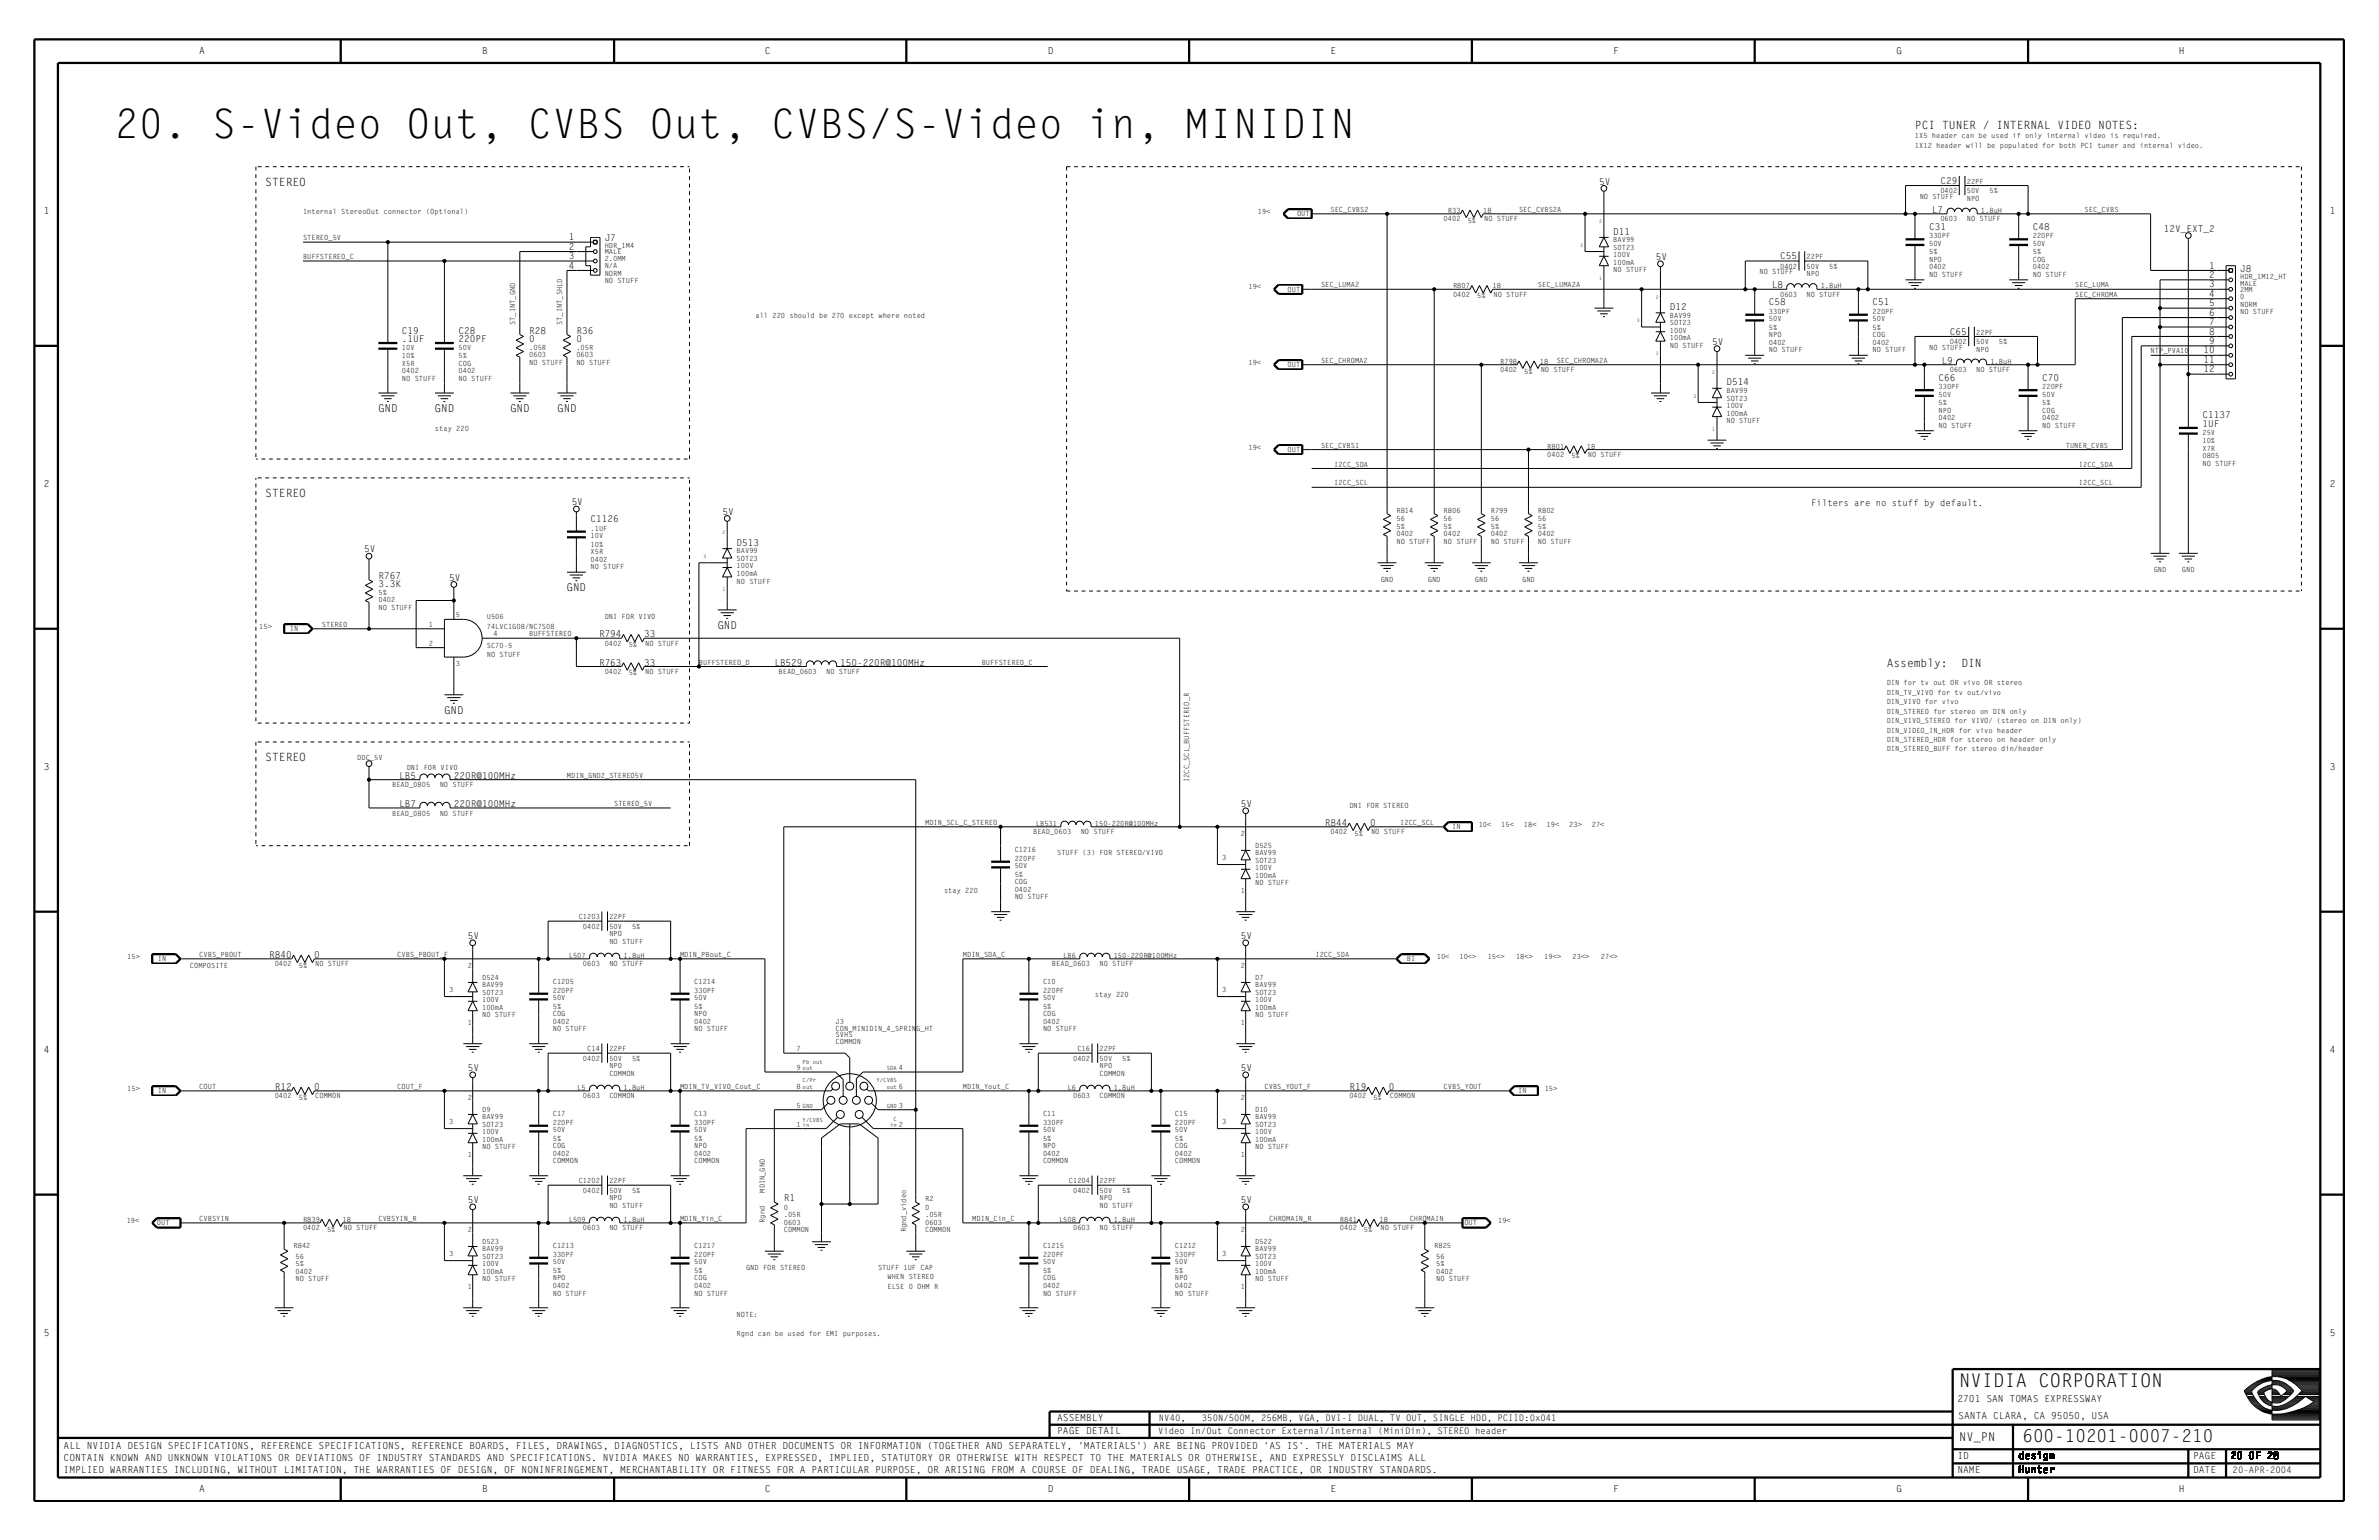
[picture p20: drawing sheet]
<svg xmlns="http://www.w3.org/2000/svg" width="432mm" height="279mm" viewBox="0 0 432 279" stroke-linecap="round" stroke-linejoin="round" font-family="sans-serif">
<defs><g id="words">
<text font-size="7.4" x="20.8" y="25.1">20. S-Video Out, CVBS Out, CVBS/S-Video in, MINIDIN</text>
<text font-size="3.4" x="355.6" y="251.6">NVIDIA CORPORATION</text>
<text font-size="3.2" x="367.1" y="261.6">600-10201-0007-210</text>
<text font-size="2.2" x="355.6" y="261.4">NV_PN</text>
<g font-size="2.1">
<text x="347.6" y="23.4">PCI TUNER / INTERNAL VIDEO NOTES:</text>
<text x="48.2" y="33.7">STEREO</text>
<text x="48.2" y="90.1">STEREO</text>
<text x="342.4" y="120.9">Assembly:</text>
<text x="356" y="120.9">DIN</text>
<text x="48.2" y="138">STEREO</text>
</g>
<g font-size="2">
<text x="68.6" y="74.7">GND</text>
<text x="78.9" y="74.7">GND</text>
<text x="92.6" y="74.7">GND</text>
<text x="101.1" y="74.7">GND</text>
<text x="102.8" y="107.2">GND</text>
<text x="130.2" y="114.1">GND</text>
<text x="80.6" y="129.5">GND</text>
</g>
<g font-size="1.8">
<text x="36.2" y="9.7">A</text>
<text x="87.5" y="9.7">B</text>
<text x="138.8" y="9.7">C</text>
<text x="190.2" y="9.7">D</text>
<text x="241.5" y="9.7">E</text>
<text x="292.8" y="9.7">F</text>
<text x="344.2" y="9.7">G</text>
<text x="395.5" y="9.7">H</text>
<text x="7.9" y="38.8">1</text>
<text x="422.9" y="38.8">1</text>
<text x="7.9" y="88.4">2</text>
<text x="422.9" y="88.4">2</text>
<text x="7.9" y="139.7">3</text>
<text x="422.9" y="139.7">3</text>
<text x="7.9" y="191.1">4</text>
<text x="422.9" y="191.1">4</text>
<text x="7.9" y="242.4">5</text>
<text x="422.9" y="242.4">5</text>
<text x="191.9" y="257.8">ASSEMBLY</text>
<text x="355.3" y="254.4">2701 SAN TOMAS EXPRESSWAY</text>
<text x="355.4" y="257.5">SANTA CLARA, CA 95050, USA</text>
<text x="11.5" y="262.9">ALL NVIDIA DESIGN SPECIFICATIONS, REFERENCE SPECIFICATIONS, REFERENCE BOARDS, FILES, DRAWINGS, DIAGNOSTICS, LISTS AND OTHER DOCUMENTS OR INFORMATION (TOGETHER AND SEPARATELY, 'MATERIALS') ARE BEING PROVIDED 'AS IS'. THE MATERIALS MAY</text>
<text x="191.9" y="260.2">PAGE DETAIL</text>
<text x="11.5" y="265">CONTAIN KNOWN AND UNKNOWN VIOLATIONS OR DEVIATIONS OF INDUSTRY STANDARDS AND SPECIFICATIONS. NVIDIA MAKES NO WARRANTIES, EXPRESSED, IMPLIED, STATUTORY OR OTHERWISE WITH RESPECT TO THE MATERIALS OR OTHERWISE, AND EXPRESSLY DISCLAIMS ALL</text>
<text x="11.5" y="267.2">IMPLIED WARRANTIES INCLUDING, WITHOUT LIMITATION, THE WARRANTIES OF DESIGN, OF NONINFRINGEMENT, MERCHANTABILITY OR FITNESS FOR A PARTICULAR PURPOSE, OR ARISING FROM A COURSE OF DEALING, TRADE USAGE, TRADE PRACTICE, OR INDUSTRY STANDARDS.</text>
<text x="355.3" y="264.6">ID</text>
<text x="355.3" y="267.2">NAME</text>
<text x="366.4" y="267.2">Hunter</text>
<text x="366.4" y="264.6">design</text>
<text x="398" y="264.6">PAGE</text>
<text x="398" y="267.2">DATE</text>
<text x="404.9" y="264.6">20 OF 28</text>
<text x="36.2" y="270.6">A</text>
<text x="87.5" y="270.6">B</text>
<text x="138.8" y="270.6">C</text>
<text x="190.2" y="270.6">D</text>
<text x="241.5" y="270.6">E</text>
<text x="292.8" y="270.6">F</text>
<text x="344.2" y="270.6">G</text>
<text x="395.5" y="270.6">H</text>
</g>
<g font-size="1.7">
<text x="290.3" y="33.5">5V</text>
<text x="352.2" y="33.3">C29</text>
<text x="350.1" y="41.7">C31</text>
<text x="350.7" y="38.6">L7</text>
<text x="369" y="41.7">C48</text>
<text x="103.2" y="43.6">1</text>
<text x="103.2" y="45.3">2</text>
<text x="103.2" y="47">3</text>
<text x="109.8" y="43.8">J7</text>
<text x="292.8" y="42.6">D11</text>
<text x="300.5" y="47.2">5V</text>
<text x="323.1" y="47">C55</text>
<text x="392.7" y="42">12V_EXT_2</text>
<text x="103.2" y="48.7">4</text>
<text x="321.6" y="52.3">L8</text>
<text x="401" y="48.7">1</text>
<text x="401" y="50.4">2</text>
<text x="401" y="52.1">3</text>
<text x="401" y="53.9">4</text>
<text x="406.6" y="49.4">J8</text>
<text x="303.1" y="56.2">D12</text>
<text x="321.1" y="55.4">C58</text>
<text x="339.9" y="55.4">C51</text>
<text x="401" y="55.6">5</text>
<text x="401" y="57.3">6</text>
<text x="401" y="59">7</text>
<text x="73" y="62.1">.1UF</text>
<text x="73" y="60.5">C19</text>
<text x="83.2" y="62.1">220PF</text>
<text x="83.2" y="60.5">C28</text>
<text x="96.1" y="62.1">0</text>
<text x="96.1" y="60.5">R28</text>
<text x="104.6" y="62.1">0</text>
<text x="104.6" y="60.5">R36</text>
<text x="310.8" y="62.6">5V</text>
<text x="353.9" y="60.7">C65</text>
<text x="399.9" y="65.8">11</text>
<text x="399.9" y="64.1">10</text>
<text x="401" y="62.4">9</text>
<text x="401" y="60.7">8</text>
<text x="313.4" y="69.9">D514</text>
<text x="351.9" y="69.1">C66</text>
<text x="352.4" y="66">L9</text>
<text x="370.7" y="69.1">C70</text>
<text x="399.9" y="67.5">12</text>
<text x="399.8" y="77.5">1UF</text>
<text x="399.8" y="75.9">C1137</text>
<text x="103.8" y="91.7">5V</text>
<text x="107.2" y="94.7">C1126</text>
<text x="131.1" y="93.4">5V</text>
<text x="66.1" y="100.2">5V</text>
<text x="133.7" y="99">D513</text>
<text x="68.7" y="106.6">3.3K</text>
<text x="68.7" y="105">R767</text>
<text x="81.5" y="105.4">5V</text>
<text x="108.7" y="115.6">R794</text>
<text x="116.9" y="115.6">33</text>
<text x="108.7" y="120.8">R763</text>
<text x="116.9" y="120.8">33</text>
<text x="140.5" y="120.8">LB529</text>
<text x="152.5" y="120.8">150-220R@100MHz</text>
<text x="72.5" y="141.3">LB5</text>
<text x="82.4" y="141.3">220R@100MHz</text>
<text x="72.5" y="146.4">LB7</text>
<text x="82.4" y="146.4">220R@100MHz</text>
<text x="225.2" y="146.4">5V</text>
<text x="240.5" y="149.8">R844</text>
<text x="248.7" y="149.8">0</text>
<text x="48.8" y="173.8">R840</text>
<text x="57.1" y="173.8">0</text>
<text x="84.9" y="170.4">5V</text>
<text x="225.2" y="170.4">5V</text>
<text x="49.9" y="197.7">R12</text>
<text x="57.1" y="197.7">0</text>
<text x="84.9" y="194.3">5V</text>
<text x="225.2" y="194.3">5V</text>
<text x="244.9" y="197.7">R19</text>
<text x="252.1" y="197.7">0</text>
<text x="84.9" y="218.3">5V</text>
<text x="142.3" y="217.9">R1</text>
<text x="225.2" y="218.3">5V</text>
</g>
<g font-size="1.6">
<text x="328.8" y="91.8">Filters are no stuff by default.</text>
<text x="210.4" y="257.8">NV40,</text>
<text x="218.2" y="257.8">350N/500M, 256MB, VGA, DVI-I DUAL, TV OUT, SINGLE HDD, PCIID:0x041</text>
<text x="210.2" y="260.2">Video In/Out Connector External/Internal (MiniDin), STEREO header</text>
<text x="405.2" y="267.2">20-APR-2004</text>
</g>
<g font-size="1.3">
<text x="347.6" y="25.1">1X5 header can be used if only internal video is required.</text>
<text x="347.6" y="26.8">1X12 header will be populated for both PCI tuner and internal video.</text>
<text x="352.2" y="35">0402</text>
<text x="357" y="33.3">22PF</text>
<text x="357" y="35">50V</text>
<text x="361.1" y="35">5%</text>
<text x="55" y="38.8">Internal StereoOut connector (Optional)</text>
<text x="228.3" y="38.8">19&lt;</text>
<text x="235.4" y="39.2">OUT</text>
<text x="241.5" y="38.5">SEC_CVBS2</text>
<text x="262" y="40.2">0402</text>
<text x="262.8" y="38.6">R33</text>
<text x="266.4" y="40.4">5%</text>
<text x="269.2" y="38.6">18</text>
<text x="269.4" y="40.2">NO STUFF</text>
<text x="275.7" y="38.5">SEC_CVBS2A</text>
<text x="348.4" y="36.1">NO STUFF</text>
<text x="352.2" y="40.2">0603</text>
<text x="357" y="36.4">NPO</text>
<text x="357" y="40.2">NO STUFF</text>
<text x="359.6" y="38.6">1.8uH</text>
<text x="378.4" y="38.5">SEC_CVBS</text>
<text x="55" y="43.6">STEREO_5V</text>
<text x="55" y="47">BUFFSTEREO_C</text>
<text x="109.8" y="47.4">2.0MM</text>
<text x="109.8" y="45">HDR_1M4</text>
<text x="109.8" y="46.2">MALE</text>
<text x="292.8" y="46.7">100V</text>
<text x="292.8" y="43.9">BAV99</text>
<text x="292.8" y="45.3">SOT23</text>
<text x="327.9" y="47">22PF</text>
<text x="350.1" y="46.2">5%</text>
<text x="350.1" y="47.5">NPO</text>
<text x="350.1" y="43.2">330PF</text>
<text x="350.1" y="44.6">50V</text>
<text x="369" y="47.5">COG</text>
<text x="369" y="43.2">220PF</text>
<text x="369" y="46.2">5%</text>
<text x="369" y="44.6">50V</text>
<text x="109.8" y="51.3">NO STUFF</text>
<text x="109.8" y="48.5">N/A</text>
<text x="109.8" y="50.1">NORM</text>
<text x="226.6" y="52.5">19&lt;</text>
<text x="233.7" y="52.9">OUT</text>
<text x="239.8" y="52.1">SEC_LUMA2</text>
<text x="263.7" y="52.3">R807</text>
<text x="263.7" y="53.9">0402</text>
<text x="270.9" y="52.3">18</text>
<text x="271.1" y="53.9">NO STUFF</text>
<text x="279.1" y="52.1">SEC_LUMA2A</text>
<text x="292.8" y="49.4">NO STUFF</text>
<text x="292.8" y="48">100mA</text>
<text x="319.3" y="49.7">NO STUFF</text>
<text x="323.1" y="48.7">0402</text>
<text x="323.1" y="53.9">0603</text>
<text x="327.9" y="53.9">NO STUFF</text>
<text x="327.9" y="48.7">50V</text>
<text x="327.9" y="50.1">NPO</text>
<text x="330.5" y="52.3">1.8uH</text>
<text x="332" y="48.7">5%</text>
<text x="350.1" y="48.9">0402</text>
<text x="350.1" y="50.3">NO STUFF</text>
<text x="369" y="48.9">0402</text>
<text x="369" y="50.3">NO STUFF</text>
<text x="376.7" y="53.9">SEC_CHROMA</text>
<text x="376.7" y="52.1">SEC_LUMA</text>
<text x="406.6" y="50.6">HDR_1M12_HT</text>
<text x="406.6" y="53">2MM</text>
<text x="406.6" y="51.8">MALE</text>
<text x="93.5" y="59" transform="rotate(-90 93.5 59)">ST_INT_GND</text>
<text x="102.1" y="59" transform="rotate(-90 102.1 59)">ST_INT_SHLD</text>
<text x="137.1" y="57.6">all 220 should be 270 except where noted</text>
<text x="268.1" y="54.1">5%</text>
<text x="303.1" y="57.6">BAV99</text>
<text x="303.1" y="59">SOT23</text>
<text x="321.1" y="56.9">330PF</text>
<text x="321.1" y="58.3">50V</text>
<text x="321.1" y="59.8">5%</text>
<text x="339.9" y="56.9">220PF</text>
<text x="339.9" y="58.3">50V</text>
<text x="339.9" y="59.8">5%</text>
<text x="406.6" y="56.9">NO STUFF</text>
<text x="406.6" y="55.7">NORM</text>
<text x="406.6" y="54.2">0</text>
<text x="73" y="65">10%</text>
<text x="73" y="63.4">10V</text>
<text x="83.2" y="63.4">50V</text>
<text x="83.2" y="65">5%</text>
<text x="96.1" y="63.4">.05R</text>
<text x="96.1" y="64.8">0603</text>
<text x="104.6" y="63.4">.05R</text>
<text x="104.6" y="64.8">0603</text>
<text x="239.8" y="65.8">SEC_CHROMA2</text>
<text x="282.6" y="65.8">SEC_CHROMA2A</text>
<text x="303.1" y="61.7">100mA</text>
<text x="303.1" y="63.1">NO STUFF</text>
<text x="303.1" y="60.4">100V</text>
<text x="321.1" y="62.6">0402</text>
<text x="321.1" y="63.9">NO STUFF</text>
<text x="321.1" y="61.2">NPO</text>
<text x="339.9" y="61.2">COG</text>
<text x="339.9" y="62.6">0402</text>
<text x="339.9" y="63.9">NO STUFF</text>
<text x="350.1" y="63.4">NO STUFF</text>
<text x="353.9" y="62.4">0402</text>
<text x="358.7" y="60.7">22PF</text>
<text x="358.7" y="63.8">NPO</text>
<text x="358.7" y="62.4">50V</text>
<text x="362.8" y="62.4">5%</text>
<text x="390.3" y="64.1">NTP_PVA10</text>
<text x="73" y="69.1">NO STUFF</text>
<text x="73" y="66.3">X5R</text>
<text x="73" y="67.7">0402</text>
<text x="83.2" y="69.1">NO STUFF</text>
<text x="83.2" y="66.3">COG</text>
<text x="83.2" y="67.7">0402</text>
<text x="96.1" y="66.2">NO STUFF</text>
<text x="104.6" y="66.2">NO STUFF</text>
<text x="226.6" y="66.2">19&lt;</text>
<text x="233.7" y="66.6">OUT</text>
<text x="272.3" y="66">R798</text>
<text x="272.3" y="67.5">0402</text>
<text x="276.7" y="67.8">5%</text>
<text x="279.5" y="66">18</text>
<text x="279.6" y="67.5">NO STUFF</text>
<text x="313.4" y="71.3">BAV99</text>
<text x="351.9" y="70.6">330PF</text>
<text x="351.9" y="72">50V</text>
<text x="353.9" y="67.5">0603</text>
<text x="358.7" y="67.5">NO STUFF</text>
<text x="361.3" y="66">1.8uH</text>
<text x="370.7" y="72">50V</text>
<text x="370.7" y="70.6">220PF</text>
<text x="313.4" y="75.4">100mA</text>
<text x="313.4" y="72.7">SOT23</text>
<text x="313.4" y="74">100V</text>
<text x="313.4" y="76.8">NO STUFF</text>
<text x="351.9" y="74.9">NPO</text>
<text x="351.9" y="73.5">5%</text>
<text x="351.9" y="76.3">0402</text>
<text x="351.9" y="77.6">NO STUFF</text>
<text x="370.7" y="73.5">5%</text>
<text x="370.7" y="74.9">COG</text>
<text x="370.7" y="77.6">NO STUFF</text>
<text x="370.7" y="76.3">0402</text>
<text x="79" y="78.1">stay 220</text>
<text x="226.6" y="81.6">19&lt;</text>
<text x="233.7" y="82">OUT</text>
<text x="239.8" y="81.2">SEC_CVBS1</text>
<text x="280.8" y="81.4">R801</text>
<text x="280.8" y="82.9">0402</text>
<text x="285.2" y="83.2">5%</text>
<text x="288" y="81.4">18</text>
<text x="288.2" y="82.9">NO STUFF</text>
<text x="375" y="81.2">TUNER_CVBS</text>
<text x="399.8" y="83.1">0805</text>
<text x="399.8" y="81.7">X7R</text>
<text x="399.8" y="80.4">10%</text>
<text x="399.8" y="78.8">25V</text>
<text x="242.2" y="88.1">I2CC_SCL</text>
<text x="242.2" y="84.7">I2CC_SDA</text>
<text x="377.3" y="84.7">I2CC_SDA</text>
<text x="377.3" y="88.1">I2CC_SCL</text>
<text x="399.8" y="84.5">NO STUFF</text>
<text x="253.5" y="93">R814</text>
<text x="253.5" y="95.9">5%</text>
<text x="253.5" y="94.6">56</text>
<text x="262" y="93">R806</text>
<text x="262" y="94.6">56</text>
<text x="262" y="95.9">5%</text>
<text x="270.6" y="93">R799</text>
<text x="270.6" y="95.9">5%</text>
<text x="270.6" y="94.6">56</text>
<text x="279.1" y="95.9">5%</text>
<text x="279.1" y="94.6">56</text>
<text x="279.1" y="93">R802</text>
<text x="107.2" y="99.2">10%</text>
<text x="107.2" y="96.3">.1UF</text>
<text x="107.2" y="100.6">X5R</text>
<text x="107.2" y="101.9">0402</text>
<text x="107.2" y="97.7">10V</text>
<text x="133.7" y="101.8">SOT23</text>
<text x="133.7" y="100.4">BAV99</text>
<text x="253.5" y="97.3">0402</text>
<text x="253.5" y="98.7">NO STUFF</text>
<text x="262" y="97.3">0402</text>
<text x="262" y="98.7">NO STUFF</text>
<text x="270.6" y="97.3">0402</text>
<text x="270.6" y="98.7">NO STUFF</text>
<text x="279.1" y="97.3">0402</text>
<text x="279.1" y="98.7">NO STUFF</text>
<text x="68.7" y="107.9">5%</text>
<text x="107.2" y="103.3">NO STUFF</text>
<text x="133.7" y="105.9">NO STUFF</text>
<text x="133.7" y="104.5">100mA</text>
<text x="133.7" y="103.1">100V</text>
<text x="250.6" y="105.5">GND</text>
<text x="259.2" y="105.5">GND</text>
<text x="267.7" y="105.5">GND</text>
<text x="276.3" y="105.5">GND</text>
<text x="390.9" y="103.8">GND</text>
<text x="396" y="103.8">GND</text>
<text x="58.4" y="113.7">STEREO</text>
<text x="68.7" y="109.3">0402</text>
<text x="68.7" y="110.7">NO STUFF</text>
<text x="77.8" y="113.7">1</text>
<text x="82.7" y="111.9">5</text>
<text x="88.4" y="112.4">U506</text>
<text x="109.8" y="112.4">DNI FOR VIVO</text>
<text x="47.1" y="114.1">15&gt;</text>
<text x="52.6" y="114.5">IN</text>
<text x="77.8" y="117.2">2</text>
<text x="88.4" y="114.1">74LVC1G08/NC7S08</text>
<text x="88.4" y="119.2">NO STUFF</text>
<text x="88.4" y="117.5">SC70-5</text>
<text x="89.6" y="115.4">4</text>
<text x="96.1" y="115.4">BUFFSTEREO</text>
<text x="109.8" y="117.2">0402</text>
<text x="114.1" y="117.4">5%</text>
<text x="117.1" y="117.2">NO STUFF</text>
<text x="82.7" y="120.8">3</text>
<text x="109.8" y="122.3">0402</text>
<text x="114.1" y="122.5">5%</text>
<text x="117.1" y="122.3">NO STUFF</text>
<text x="126.9" y="120.6">BUFFSTEREO_D</text>
<text x="141.3" y="122.3">BEAD_0603</text>
<text x="150" y="122.3">NO STUFF</text>
<text x="178.2" y="120.6">BUFFSTEREO_C</text>
<text x="342.4" y="124.3">DIN for tv out OR vivo OR stereo</text>
<text x="342.4" y="126.1">DIN_TV_VIVO for tv out/vivo</text>
<text x="342.4" y="127.8">DIN_VIVO for vivo</text>
<text x="342.4" y="131.2">DIN_VIVO_STEREO for VIVO/ (stereo on DIN only)</text>
<text x="342.4" y="129.5">DIN_STEREO for stereo on DIN only</text>
<text x="64.8" y="137.9">DDC_5V</text>
<text x="342.4" y="134.6">DIN_STEREO_HDR for stereo on header only</text>
<text x="342.4" y="132.9">DIN_VIDEO_IN_HDR for vivo header</text>
<text x="342.4" y="136.3">DIN_STEREO_BUFF for stereo din/header</text>
<text x="71.2" y="142.8">BEAD_0805</text>
<text x="73.8" y="139.7">DNI FOR VIVO</text>
<text x="79.8" y="142.8">NO STUFF</text>
<text x="102.9" y="141.1">MDIN_GND2_STEREO5V</text>
<text x="215.8" y="141.9" transform="rotate(-90 215.8 141.9)">I2CC_SCL_BUFFSTEREO_R</text>
<text x="71.2" y="148">BEAD_0805</text>
<text x="79.8" y="148">NO STUFF</text>
<text x="111.5" y="146.2">STEREO_5V</text>
<text x="167.9" y="149.7">MDIN_SCL_C_STEREO</text>
<text x="188" y="149.8">LB531</text>
<text x="198.7" y="149.8">150-220R@100MHz</text>
<text x="244.9" y="146.6">DNI FOR STEREO</text>
<text x="254.2" y="149.7">I2CC_SCL</text>
<text x="184.2" y="154.6">C1216</text>
<text x="187.5" y="151.4">BEAD_0603</text>
<text x="191.9" y="155.1">STUFF (3) FOR STEREO/VIVO</text>
<text x="196.2" y="151.4">NO STUFF</text>
<text x="221.8" y="156">3</text>
<text x="225.2" y="151.7">2</text>
<text x="227.8" y="153.8">D525</text>
<text x="227.8" y="155.1">BAV99</text>
<text x="241.5" y="151.4">0402</text>
<text x="245.9" y="151.6">5%</text>
<text x="248.9" y="151.4">NO STUFF</text>
<text x="263.6" y="150.5">IN</text>
<text x="268.4" y="150">10&lt;</text>
<text x="272.5" y="150">15&lt;</text>
<text x="276.6" y="150">18&lt;</text>
<text x="280.7" y="150">19&lt;</text>
<text x="284.8" y="150">23&gt;</text>
<text x="288.9" y="150">27&lt;</text>
<text x="171.3" y="162">stay 220</text>
<text x="184.2" y="156.2">220PF</text>
<text x="184.2" y="159.1">5%</text>
<text x="184.2" y="160.4">COG</text>
<text x="184.2" y="161.8">0402</text>
<text x="184.2" y="157.5">50V</text>
<text x="225.2" y="162">1</text>
<text x="227.8" y="159.2">100mA</text>
<text x="227.8" y="156.5">SOT23</text>
<text x="227.8" y="157.9">100V</text>
<text x="227.8" y="160.6">NO STUFF</text>
<text x="105" y="166.8">C1203</text>
<text x="110.6" y="166.8">22PF</text>
<text x="184.2" y="163.2">NO STUFF</text>
<text x="23.1" y="174">15&gt;</text>
<text x="36.2" y="173.6">CVBS_PBOUT</text>
<text x="72.1" y="173.6">CVBS_PBOUT_F</text>
<text x="103.2" y="173.8">L507</text>
<text x="105.8" y="168.5">0402</text>
<text x="110.6" y="171.2">NO STUFF</text>
<text x="110.6" y="169.9">NPO</text>
<text x="110.6" y="168.5">50V</text>
<text x="113.2" y="173.8">1.8uH</text>
<text x="114.7" y="168.5">5%</text>
<text x="123.4" y="173.6">MDIN_PBout_C</text>
<text x="174.8" y="173.6">MDIN_SDA_C</text>
<text x="193" y="173.8">LB6</text>
<text x="202.1" y="173.8">150-220R@100MHz</text>
<text x="238.8" y="173.6">I2CC_SDA</text>
<text x="260.8" y="174">10&lt;</text>
<text x="264.9" y="174">10&lt;&gt;</text>
<text x="270" y="174">15&lt;&gt;</text>
<text x="275.2" y="174">18&lt;&gt;</text>
<text x="280.3" y="174">19&lt;&gt;</text>
<text x="285.4" y="174">23&lt;&gt;</text>
<text x="290.6" y="174">27&lt;&gt;</text>
<text x="28.6" y="174.4">IN</text>
<text x="34.5" y="175.7">COMPOSITE</text>
<text x="49.9" y="175.3">0402</text>
<text x="54.2" y="175.6">5%</text>
<text x="57.2" y="175.3">NO STUFF</text>
<text x="81.5" y="180">3</text>
<text x="84.9" y="175.7">2</text>
<text x="87.5" y="177.7">D524</text>
<text x="87.5" y="179.1">BAV99</text>
<text x="100.3" y="178.6">C1205</text>
<text x="105.8" y="175.3">0603</text>
<text x="110.6" y="175.3">NO STUFF</text>
<text x="126" y="178.6">C1214</text>
<text x="189.3" y="178.6">C10</text>
<text x="190.9" y="175.3">BEAD_0603</text>
<text x="199.6" y="175.3">NO STUFF</text>
<text x="221.8" y="180">3</text>
<text x="225.2" y="175.7">2</text>
<text x="227.8" y="177.7">D7</text>
<text x="227.8" y="179.1">BAV99</text>
<text x="255.4" y="174.4">BI</text>
<text x="84.9" y="185.9">1</text>
<text x="87.5" y="183.2">100mA</text>
<text x="87.5" y="180.5">SOT23</text>
<text x="87.5" y="181.8">100V</text>
<text x="87.5" y="184.6">NO STUFF</text>
<text x="100.3" y="180.1">220PF</text>
<text x="100.3" y="181.5">50V</text>
<text x="100.3" y="185.8">0402</text>
<text x="100.3" y="183">5%</text>
<text x="100.3" y="184.4">COG</text>
<text x="126" y="180.1">330PF</text>
<text x="126" y="181.5">50V</text>
<text x="126" y="185.8">0402</text>
<text x="126" y="183">5%</text>
<text x="126" y="184.4">NPO</text>
<text x="151.7" y="185.8">J3</text>
<text x="189.3" y="180.1">220PF</text>
<text x="189.3" y="185.8">0402</text>
<text x="189.3" y="181.5">50V</text>
<text x="189.3" y="183">5%</text>
<text x="189.3" y="184.4">COG</text>
<text x="198.7" y="180.8">stay 220</text>
<text x="225.2" y="185.9">1</text>
<text x="227.8" y="183.2">100mA</text>
<text x="227.8" y="180.5">SOT23</text>
<text x="227.8" y="181.8">100V</text>
<text x="227.8" y="184.6">NO STUFF</text>
<text x="100.3" y="187.1">NO STUFF</text>
<text x="106.6" y="190.7">C14</text>
<text x="110.6" y="190.7">22PF</text>
<text x="126" y="187.1">NO STUFF</text>
<text x="144.6" y="190.7">7</text>
<text x="151.7" y="187">CON_MINIDIN_4_SPRING_HT</text>
<text x="151.7" y="188.2">SVHS</text>
<text x="151.7" y="189.4">COMMON</text>
<text x="189.3" y="187.1">NO STUFF</text>
<text x="195.6" y="190.7">C16</text>
<text x="199.6" y="190.7">22PF</text>
<text x="23.1" y="197.9">15&gt;</text>
<text x="36.2" y="197.6">COUT</text>
<text x="72.1" y="197.6">COUT_F</text>
<text x="104.8" y="197.7">L5</text>
<text x="105.8" y="192.4">0402</text>
<text x="110.6" y="195.2">COMMON</text>
<text x="110.6" y="192.4">50V</text>
<text x="110.6" y="193.8">NPO</text>
<text x="113.2" y="197.7">1.8uH</text>
<text x="114.7" y="192.4">5%</text>
<text x="123.4" y="197.6">MDIN_TV_VIVO_Cout_C</text>
<text x="144.6" y="194.2">9</text>
<text x="144.6" y="197.6">8</text>
<text x="163.1" y="197.6">6</text>
<text x="163.1" y="194.2">4</text>
<text x="174.8" y="197.6">MDIN_Yout_C</text>
<text x="193.8" y="197.7">L6</text>
<text x="194.8" y="192.4">0402</text>
<text x="199.6" y="193.8">NPO</text>
<text x="199.6" y="192.4">50V</text>
<text x="199.6" y="195.2">COMMON</text>
<text x="202.1" y="197.7">1.8uH</text>
<text x="203.7" y="192.4">5%</text>
<text x="229.5" y="197.6">CVBS_YOUT_F</text>
<text x="262" y="197.6">CVBS_YOUT</text>
<text x="280.4" y="197.9">15&gt;</text>
<text x="28.6" y="198.4">IN</text>
<text x="49.9" y="199.3">0402</text>
<text x="54.2" y="199.5">5%</text>
<text x="57.2" y="199.3">COMMON</text>
<text x="81.5" y="203.9">3</text>
<text x="84.9" y="199.6">2</text>
<text x="87.5" y="201.7">D9</text>
<text x="87.5" y="203.1">BAV99</text>
<text x="100.3" y="202.5">C17</text>
<text x="105.8" y="199.3">0603</text>
<text x="110.6" y="199.3">COMMON</text>
<text x="126" y="202.5">C13</text>
<text x="144.6" y="201">5</text>
<text x="163.1" y="201">3</text>
<text x="189.3" y="202.5">C11</text>
<text x="194.8" y="199.3">0603</text>
<text x="199.6" y="199.3">COMMON</text>
<text x="213.3" y="202.5">C15</text>
<text x="221.8" y="203.9">3</text>
<text x="225.2" y="199.6">2</text>
<text x="227.8" y="201.7">D10</text>
<text x="227.8" y="203.1">BAV99</text>
<text x="244.9" y="199.3">0402</text>
<text x="249.3" y="199.5">5%</text>
<text x="252.3" y="199.3">COMMON</text>
<text x="275.5" y="198.4">IN</text>
<text x="84.9" y="209.9">1</text>
<text x="87.5" y="207.2">100mA</text>
<text x="87.5" y="204.4">SOT23</text>
<text x="87.5" y="205.8">100V</text>
<text x="87.5" y="208.5">NO STUFF</text>
<text x="100.3" y="204.1">220PF</text>
<text x="100.3" y="205.4">50V</text>
<text x="100.3" y="207">5%</text>
<text x="100.3" y="209.7">0402</text>
<text x="100.3" y="208.4">COG</text>
<text x="126" y="204.1">330PF</text>
<text x="126" y="205.4">50V</text>
<text x="126" y="207">5%</text>
<text x="126" y="208.4">NPO</text>
<text x="126" y="209.7">0402</text>
<text x="144.6" y="204.4">1</text>
<text x="163.1" y="204.4">2</text>
<text x="189.3" y="204.1">330PF</text>
<text x="189.3" y="209.7">0402</text>
<text x="189.3" y="205.4">50V</text>
<text x="189.3" y="207">5%</text>
<text x="189.3" y="208.4">NPO</text>
<text x="213.3" y="208.4">COG</text>
<text x="213.3" y="204.1">220PF</text>
<text x="213.3" y="207">5%</text>
<text x="213.3" y="209.7">0402</text>
<text x="213.3" y="205.4">50V</text>
<text x="225.2" y="209.9">1</text>
<text x="227.8" y="207.2">100mA</text>
<text x="227.8" y="204.4">SOT23</text>
<text x="227.8" y="205.8">100V</text>
<text x="227.8" y="208.5">NO STUFF</text>
<text x="100.3" y="211.1">COMMON</text>
<text x="105" y="214.7">C1202</text>
<text x="110.6" y="214.7">22PF</text>
<text x="126" y="211.1">COMMON</text>
<text x="189.3" y="211.1">COMMON</text>
<text x="194" y="214.7">C1204</text>
<text x="199.6" y="214.7">22PF</text>
<text x="213.3" y="211.1">COMMON</text>
<text x="23" y="221.9">19&lt;</text>
<text x="36.2" y="221.5">CVBSYIN</text>
<text x="55" y="221.7">R839</text>
<text x="62.2" y="221.7">18</text>
<text x="68.7" y="221.5">CVBSYIN_R</text>
<text x="103.2" y="221.7">L509</text>
<text x="105.8" y="216.4">0402</text>
<text x="110.6" y="216.4">50V</text>
<text x="110.6" y="219.1">NO STUFF</text>
<text x="110.6" y="217.8">NPO</text>
<text x="113.2" y="221.7">1.8uH</text>
<text x="114.7" y="216.4">5%</text>
<text x="123.4" y="221.5">MDIN_Yin_C</text>
<text x="138.8" y="221.9" transform="rotate(-90 138.8 221.9)">Rgnd</text>
<text x="138.8" y="216.4" transform="rotate(-90 138.8 216.4)">MDIN_GND</text>
<text x="142.3" y="220.8">.05R</text>
<text x="142.3" y="219.5">0</text>
<text x="167.9" y="219.5">0</text>
<text x="167.9" y="220.8">.05R</text>
<text x="167.9" y="217.9">R2</text>
<text x="176.5" y="221.5">MDIN_Cin_C</text>
<text x="192.2" y="221.7">L508</text>
<text x="194.8" y="216.4">0402</text>
<text x="199.6" y="216.4">50V</text>
<text x="199.6" y="217.8">NPO</text>
<text x="199.6" y="219.1">NO STUFF</text>
<text x="202.1" y="221.7">1.8uH</text>
<text x="203.7" y="216.4">5%</text>
<text x="230.4" y="221.5">CHROMAIN_R</text>
<text x="243.2" y="221.7">R841</text>
<text x="250.4" y="221.7">18</text>
<text x="255.9" y="221.5">CHROMAIN</text>
<text x="271.9" y="221.9">19&lt;</text>
<text x="28.5" y="222.3">OUT</text>
<text x="53.3" y="226.5">R842</text>
<text x="55" y="223.2">0402</text>
<text x="59.4" y="223.5">5%</text>
<text x="62.4" y="223.2">NO STUFF</text>
<text x="81.5" y="227.9">3</text>
<text x="84.9" y="223.6">2</text>
<text x="87.5" y="225.6">D523</text>
<text x="87.5" y="227">BAV99</text>
<text x="100.3" y="226.5">C1213</text>
<text x="105.8" y="223.2">0603</text>
<text x="110.6" y="223.2">NO STUFF</text>
<text x="126" y="226.5">C1217</text>
<text x="142.3" y="223.6">COMMON</text>
<text x="142.3" y="222.2">0603</text>
<text x="164.5" y="223.6" transform="rotate(-90 164.5 223.6)">Rgnd_video</text>
<text x="167.9" y="222.2">0603</text>
<text x="167.9" y="223.6">COMMON</text>
<text x="189.3" y="226.5">C1215</text>
<text x="194.8" y="223.2">0603</text>
<text x="199.6" y="223.2">NO STUFF</text>
<text x="213.3" y="226.5">C1212</text>
<text x="221.8" y="227.9">3</text>
<text x="225.2" y="223.6">2</text>
<text x="227.8" y="225.6">D522</text>
<text x="227.8" y="227">BAV99</text>
<text x="243.2" y="223.2">0402</text>
<text x="247.6" y="223.5">5%</text>
<text x="250.6" y="223.2">NO STUFF</text>
<text x="260.3" y="226.5">R825</text>
<text x="265.8" y="222.3">OUT</text>
<text x="53.6" y="229.7">5%</text>
<text x="53.6" y="228.4">56</text>
<text x="53.6" y="231.1">0402</text>
<text x="53.6" y="232.5">NO STUFF</text>
<text x="84.9" y="233.8">1</text>
<text x="87.5" y="231.1">100mA</text>
<text x="87.5" y="228.4">SOT23</text>
<text x="87.5" y="229.7">100V</text>
<text x="87.5" y="232.5">NO STUFF</text>
<text x="100.3" y="229.4">50V</text>
<text x="100.3" y="230.9">5%</text>
<text x="100.3" y="232.3">NPO</text>
<text x="100.3" y="228">330PF</text>
<text x="100.3" y="233.7">0402</text>
<text x="126" y="229.4">50V</text>
<text x="126" y="230.9">5%</text>
<text x="126" y="228">220PF</text>
<text x="126" y="232.3">COG</text>
<text x="126" y="233.7">0402</text>
<text x="135.4" y="230.4">GND FOR STEREO</text>
<text x="159.4" y="230.4">STUFF 1UF CAP</text>
<text x="161.1" y="232.1">WHEN STEREO</text>
<text x="161.1" y="233.8">ELSE 0 OHM R</text>
<text x="189.3" y="228">220PF</text>
<text x="189.3" y="229.4">50V</text>
<text x="189.3" y="230.9">5%</text>
<text x="189.3" y="232.3">COG</text>
<text x="189.3" y="233.7">0402</text>
<text x="213.3" y="232.3">NPO</text>
<text x="213.3" y="230.9">5%</text>
<text x="213.3" y="228">330PF</text>
<text x="213.3" y="229.4">50V</text>
<text x="213.3" y="233.7">0402</text>
<text x="225.2" y="233.8">1</text>
<text x="227.8" y="231.1">100mA</text>
<text x="227.8" y="228.4">SOT23</text>
<text x="227.8" y="229.7">100V</text>
<text x="227.8" y="232.5">NO STUFF</text>
<text x="260.7" y="231.1">0402</text>
<text x="260.7" y="232.5">NO STUFF</text>
<text x="260.7" y="229.7">5%</text>
<text x="260.7" y="228.4">56</text>
<text x="100.3" y="235">NO STUFF</text>
<text x="126" y="235">NO STUFF</text>
<text x="133.7" y="239">NOTE:</text>
<text x="189.3" y="235">NO STUFF</text>
<text x="213.3" y="235">NO STUFF</text>
<text x="133.7" y="242.4">Rgnd can be used for EMI purposes.</text>
</g>
<g font-size="1">
<text x="145.7" y="194.2">out</text>
<text x="145.7" y="197.6">out</text>
<text x="145.7" y="193">Pb out</text>
<text x="145.7" y="196.4">C/Pr</text>
<text x="159.1" y="196.4">Y/CVBS</text>
<text x="160.9" y="197.6">out</text>
<text x="160.9" y="194.2">SDA</text>
<text x="145.7" y="203.6">Y/CVBS</text>
<text x="145.7" y="201">GND</text>
<text x="160.9" y="201">GND</text>
<text x="162.2" y="203.4">C</text>
<text x="145.7" y="204.4">in</text>
<text x="161.6" y="204.4">in</text>
</g>
<g font-size=".9">
<text x="290.3" y="40.5">2</text>
<text x="286.8" y="44.8">3</text>
<text x="290.3" y="50.8">1</text>
<text x="297.1" y="58.5">3</text>
<text x="300.5" y="54.2">2</text>
<text x="300.5" y="64.5">1</text>
<text x="310.8" y="67.9">2</text>
<text x="307.4" y="72.2">3</text>
<text x="310.8" y="78.1">1</text>
<text x="127.7" y="101.2">3</text>
<text x="131.1" y="97">2</text>
<text x="131.1" y="107.2">1</text>
</g>
</g></defs>
<g fill="none" stroke="#000" stroke-width=".18">
<path d="M238.1 38.8h1.7zM239.8 38.8h12zM251.8 38.8h11.9zM251.8 38.8v53zM263.7 38.8h1.4zM265.4 38.1l-.3 .7zM265.4 38.1l.7 1.4zM266.8 38.1l.7 1.4zM266.8 38.1l-.7 1.4zM268.2 38.1l.7 1.4zM268.2 38.1l-.7 1.4zM269.2 38.8h1.4z"/>
<path d="M269.2 38.8l-.3 .7zM270.6 38.8h17.1zM287.7 38.8h58.2zM287.7 38.8v6.8zM291.1 35.4v5.1zM291.1 34.7v.7zM345.9 33.7h6.8zM345.9 38.8h1.7zM345.9 33.7v5.1zM347.6 38.8h5.1zM347.6 38.8v1.7zM352.7 33.7h2.9z"/>
<path d="M352.7 38.8h.7zM353.4 38.5v.3zM353.4 38.5a.68 .68 0 0 1 .7-.7 .68 .68 0 0 1 .7 .7 .68 .68 0 0 1 .6-.7 .68 .68 0 0 1 .7 .7 .68 .68 0 0 1 .7-.7 .68 .68 0 0 1 .7 .7 .68 .68 0 0 1 .7-.7 .68 .68 0 0 1 .7 .7M355.6 31.9v3.5zM356.6 31.9v3.5zM356.6 33.7h3zM358.9 38.5v.3zM358.9 38.8h.7zM359.6 33.7h8.5zM359.6 38.8h6.8zM366.4 38.8h1.7zM366.4 38.8v1.7z"/>
<path d="M368.1 38.8h22.2zM368.1 33.7v5.1zM390.3 38.8v10.3zM55 47.4h25.7zM55 43.9h15.4zM70.4 59.3v2.9zM70.4 43.9h34.2zM70.4 43.9v15.4zM80.7 59.3v2.9zM80.7 47.4h23.9zM80.7 47.4v11.9zM94.4 45.6h10.2z"/>
<path d="M94.4 45.6v13.7zM94.4 59.3v1.4zM102.9 59.3v1.4zM102.9 49.1h1.7zM102.9 49.1v10.2zM104.6 43.9h3.1zM104.6 47.4h3.1zM104.6 45.6h3.1zM104.6 49.1h3.1zM106.3 48.2h.9zM106.3 44.8v3.4zM106.3 44.8h.9z"/>
<path d="M107.2 49.9h1.7zM107.2 43.1h1.7zM107.2 43.1v1.7zM107.2 48.2v1.7zM107.7 43.6h.7zM107.7 44.3h.7zM107.7 43.6v.7zM108.4 43.6v.7zM108.9 43.1v6.8zM236.4 52.5h1.7zM238.1 52.5h22.2zM260.3 52.5h5.1z"/>
<path d="M260.3 52.5v39.3zM265.4 52.5h1.4zM267.2 51.8l-.4 .7zM267.2 51.8l.6 1.4zM268.5 51.8l.7 1.4zM268.5 51.8l-.7 1.4zM269.9 51.8l.7 1.4zM269.9 51.8l-.7 1.4zM270.9 52.5h1.4zM270.9 52.5l-.3 .7zM272.3 52.5h25.7zM287.7 45.6h3.4z"/>
<path d="M289.4 55.9h3.4zM289.9 56.4h2.4zM290.3 46.5h1.7zM290.3 48.2h1.7zM290.3 43.1h1.7zM290.3 44.8h1.7zM290.4 56.9h1.4zM290.9 57.4h.4zM291.1 50.8v3.4zM291.1 54.2v1.7zM291.1 44.8v1.7zM291.1 43.1l.9 1.7z"/>
<path d="M291.1 40.5v2.6zM291.1 43.1l-.8 1.7zM291.1 46.5l.9 1.7zM291.1 46.5l-.8 1.7zM291.1 48.2v2.6zM298 52.5h18.8zM298 52.5v6.8zM298 59.3h3.4zM300.5 56.8h1.7zM300.5 58.5h1.7zM301.4 49.1v5.1zM301.4 48.4v.7z"/>
<path d="M301.4 58.5v1.7zM301.4 56.8l.8 1.7zM301.4 54.2v2.6zM301.4 56.8l-.9 1.7zM316.8 47.4h6.8zM316.8 47.4v5.1zM316.8 52.5h1.7zM318.5 54.2v2.9zM318.5 58.1v2.9zM318.5 52.5h5.1zM318.5 52.5v1.7zM323.6 47.4h2.9z"/>
<path d="M323.6 52.5h.7zM324.3 52.1v.4zM324.3 52.1a.68 .68 0 0 1 .7-.6 .68 .68 0 0 1 .7 .6 .68 .68 0 0 1 .7-.6 .68 .68 0 0 1 .6 .6 .68 .68 0 0 1 .7-.6 .68 .68 0 0 1 .7 .6 .68 .68 0 0 1 .7-.6 .68 .68 0 0 1 .7 .6M326.5 45.6v3.5zM327.6 45.6v3.5zM327.6 47.4h2.9zM329.8 52.1v.4zM329.8 52.5h.7zM330.5 52.5h6.8zM330.5 47.4h8.5zM337.3 52.5h1.7zM337.3 52.5v1.7z"/>
<path d="M337.3 54.2v2.9zM337.3 58.1v2.9zM339 52.5h63.3zM339 47.4v5.1zM345.9 50.8h3.4zM346.4 51.3h2.4zM346.9 51.8h1.4zM347.4 52.3h.3zM347.6 47.4v1.7zM347.6 40.5v2.9zM347.6 44.4v3zM347.6 49.1v1.7z"/>
<path d="M357.3 59.3v3.5zM358.4 59.3v3.5zM364.7 50.8h3.4zM365.2 51.3h2.4zM365.7 51.8h1.4zM366.2 52.3h.4zM366.4 47.4v1.7zM366.4 40.5v2.9zM366.4 44.4v3zM366.4 49.1v1.7zM376.7 54.2h25.6zM376.7 54.2v12z"/>
<path d="M385.2 57.6h17.1zM385.2 57.6v24zM390.3 49.1h12zM392.1 50.8h10.2zM392.1 55.9h10.2zM392.1 50.8v5.1zM392.1 55.9v3.4zM392.1 59.3h10.2zM392.1 59.3v6.9zM397.2 43.2v.7zM397.2 43.9v24zM402.3 49.1h2.3z"/>
<path d="M402.3 59.3h2.3zM402.3 55.9h2.3zM402.3 54.2h2.3zM402.3 52.5h2.3zM402.3 50.8h2.3zM402.3 57.6h2.3zM404 48.2h1.7zM404 48.2v20.5zM404.6 48.7h.6zM404.6 48.7v.7zM404.6 49.4h.6zM405.2 48.7v.7z"/>
<path d="M405.7 48.2v20.5zM68.7 71.3h3.4zM69.2 71.8h2.4zM69.7 72.3h1.4zM70.2 72.8h.4zM70.4 63.3v2.9zM70.4 69.6v1.7zM70.4 66.2v3.4zM79 71.3h3.4zM79.5 71.8h2.4zM80 72.3h1.3zM80.5 72.8h.3z"/>
<path d="M80.7 69.6v1.7zM80.7 63.3v2.9zM80.7 66.2v3.4zM92.6 71.3h3.5zM93.2 71.8h2.3zM93.7 72.3h1.3zM93.7 64.5l.7 .3zM93.7 64.5l1.3-.7zM93.7 63.1l1.3 .7zM93.7 63.1l1.3-.7zM93.7 61.7l1.3 .7zM93.7 61.7l1.3-.7z"/>
<path d="M94.2 72.8h.3zM94.4 66.2v3.4zM94.4 69.6v1.7zM94.4 64.8v1.4zM94.4 60.7l.6 .3zM101.2 71.3h3.4zM101.7 71.8h2.4zM102.2 72.3h1.4zM102.2 64.5l.7 .3zM102.2 64.5l1.4-.7zM102.2 63.1l1.4 .7zM102.2 63.1l1.4-.7z"/>
<path d="M102.2 61.7l1.4 .7zM102.2 61.7l1.4-.7zM102.7 72.8h.4zM102.9 69.6v1.7zM102.9 64.8v1.4zM102.9 60.7l.7 .3zM102.9 66.2v3.4zM236.4 66.2h1.7zM238.1 66.2h30.8zM268.9 66.2h5.1zM268.9 66.2v25.6zM274 66.2h1.4z"/>
<path d="M275.7 65.5l-.3 .7zM275.7 65.5l.7 1.4zM277.1 65.5l.7 1.4zM277.1 65.5l-.7 1.4zM278.5 65.5l.6 1.4zM278.5 65.5l-.7 1.4zM279.5 66.2h1.3zM279.5 66.2l-.4 .7zM280.8 66.2h27.4zM299.7 71.3h3.4zM300.2 71.8h2.4zM300.5 60.2h1.7z"/>
<path d="M300.5 61.9h1.7zM300.7 72.3h1.4zM301.2 72.8h.4zM301.4 69.6v1.7zM301.4 64.5v5.1zM301.4 60.2l.8 1.7zM301.4 60.2l-.9 1.7zM301.4 61.9v2.6zM308.2 66.2h39.4zM308.2 66.2v6.8zM308.2 73h3.4zM309.9 79.9h3.5z"/>
<path d="M310.8 73.9h1.7zM310.8 75.6h1.7zM310.8 70.4h1.7zM310.8 72.2h1.7zM311.6 64.5v3.4zM311.6 78.1v1.8zM311.6 63.8v.7zM311.6 72.2v1.7zM311.6 70.4l.9 1.8zM311.6 67.9v2.5zM311.6 70.4l-.8 1.8zM311.6 73.9l.9 1.7z"/>
<path d="M311.6 73.9l-.8 1.7zM311.6 75.6v2.5zM316.8 64.5h3.4zM317.3 65h2.4zM317.8 65.5h1.4zM318.3 66h.4zM318.5 62.8v1.7zM318.5 61v1.8zM335.6 64.5h3.4zM336.1 65h2.4zM336.6 65.5h1.4zM337.1 66h.4z"/>
<path d="M337.3 61v1.8zM337.3 62.8v1.7zM347.6 61h6.8zM347.6 61v5.2zM347.6 66.2h1.7zM347.6 78.1h3.4zM348.1 78.7h2.4zM348.6 79.2h1.4zM349.1 79.7h.4zM349.3 66.2h5.1zM349.3 66.2v1.7zM349.3 74.7v1.7z"/>
<path d="M349.3 67.9v2.9zM349.3 71.8v2.9zM349.3 76.4v1.7zM354.4 61h2.9zM354.4 66.2h.7zM355.1 65.8v.4zM355.1 65.8a.68 .68 0 0 1 .7-.7 .68 .68 0 0 1 .7 .7 .68 .68 0 0 1 .7-.7 .68 .68 0 0 1 .6 .7 .68 .68 0 0 1 .7-.7 .68 .68 0 0 1 .7 .7 .68 .68 0 0 1 .7-.7 .68 .68 0 0 1 .7 .7M358.4 61h2.9zM360.6 65.8v.4zM360.6 66.2h.7zM361.3 61h8.5zM361.3 66.2h6.8z"/>
<path d="M366.4 78.1h3.4zM366.9 78.7h2.4zM367.4 79.2h1.4zM367.9 79.7h.4zM368.1 66.2h1.7zM368.1 66.2v1.7zM368.1 74.7v1.7zM368.1 67.9v2.9zM368.1 71.8v2.9zM368.1 76.4v1.7zM369.8 61v5.2zM369.8 66.2h6.9z"/>
<path d="M386.9 61h15.4zM386.9 61v24zM388.6 62.8h13.7zM388.6 62.8v25.6zM390.3 64.5h12zM392.1 66.2h10.2zM392.1 66.2v32.5zM397.2 74.7v2.9zM397.2 78.7v2.9zM397.2 67.9h5.1zM397.2 67.9v6.8zM402.3 67.9h2.3z"/>
<path d="M402.3 66.2h2.3zM402.3 64.5h2.3zM402.3 62.8h2.3zM402.3 61h2.3zM404 68.7h1.7zM104.6 93.5v3zM104.6 97.5v2.9zM104.6 92.9v.6zM131.1 99.5h1.7zM132 99.5l.8 1.7zM132 97v2.5zM132 99.5l-.9 1.7z"/>
<path d="M132 95.3v1.7zM132 94.6v.7zM236.4 81.6h1.7zM238.1 88.4h150.5zM238.1 85h148.8zM238.1 81.6h39.3zM251.1 97l.7 .3zM251.1 97l1.3-.7zM251.1 95.6l1.3 .7zM251.1 95.6l1.3-.7zM251.1 94.2l1.3 .7zM251.1 94.2l1.3-.7z"/>
<path d="M251.8 98.7v1.7zM251.8 97.3v1.4zM251.8 93.2l.6 .3zM251.8 91.8v1.4zM259.6 97l.7 .3zM259.6 97l1.4-.7zM259.6 95.6l1.4 .7zM259.6 95.6l1.4-.7zM259.6 94.2l1.4 .7zM259.6 94.2l1.4-.7zM260.3 98.7v1.7zM260.3 97.3v1.4z"/>
<path d="M260.3 93.2l.7 .3zM260.3 91.8v1.4zM268.2 97l.7 .3zM268.2 97l1.4-.7zM268.2 95.6l1.4 .7zM268.2 95.6l1.4-.7zM268.2 94.2l1.4 .7zM268.2 94.2l1.4-.7zM268.9 98.7v1.7zM268.9 97.3v1.4zM268.9 93.2l.7 .3zM268.9 91.8v1.4z"/>
<path d="M276.7 97l.7 .3zM276.7 97l1.4-.7zM276.7 95.6l1.4 .7zM276.7 95.6l1.4-.7zM276.7 94.2l1.4 .7zM276.7 94.2l1.4-.7zM277.4 81.6h5.2zM277.4 81.6v10.2zM277.4 98.7v1.7zM277.4 97.3v1.4zM277.4 93.2l.7 .3zM277.4 91.8v1.4z"/>
<path d="M282.6 81.6h1.3zM284.3 80.9l-.4 .7zM284.3 80.9l.7 1.4zM285.6 80.9l.7 1.4zM285.6 80.9l-.6 1.4zM287 80.9l.7 1.4zM287 80.9l-.7 1.4zM288 81.6h1.4zM288 81.6l-.3 .7zM289.4 81.6h95.8zM310.4 80.4h2.4zM311 80.9h1.3z"/>
<path d="M311.5 81.4h.3zM392.1 98.7v1.7zM397.2 98.7v1.7zM397.2 81.6v17.1zM56.7 114.1h1.7zM58.4 114.1h8.6zM66.3 108.9l.7 .4zM66.3 108.9l1.4-.6zM66.3 107.6l1.4 .7zM66.3 107.6l1.4-.7zM66.3 106.2l1.4 .7zM66.3 106.2l1.4-.7z"/>
<path d="M67 109.3v1.4zM67 105.2l.7 .3zM67 103.8v1.4zM67 101.4v.7zM67 114.1h12zM67 102.1v1.7zM67 110.7v3.4zM75.5 108.9h6.9zM75.5 108.9v8.6zM75.5 117.5h3.5zM79 114.1h1.7zM79 117.5h1.7z"/>
<path d="M80.7 119.2h3.4zM80.7 112.4h3.4zM80.7 112.4v6.8zM82.4 110.7v1.7zM82.4 119.2v1.7zM82.4 107.2v1.7zM82.4 108.9v1.8zM82.4 106.6v.6zM84.1 112.4a3.4 3.4 0 0 1 3.4 3.4 3.4 3.4 0 0 1-3.4 3.4M87.5 115.8h1.7zM89.2 115.8h15.4zM102.9 103.8h3.4z"/>
<path d="M103.4 104.3h2.4zM103.9 104.8h1.4zM104.4 105.4h.4zM104.6 102.1v1.7zM104.6 115.8h6.9zM104.6 100.4v1.7zM104.6 115.8v5.1zM111.5 115.8h1.3zM113.2 115.1l-.4 .7zM113.2 115.1l.7 1.4zM114.5 115.1l.7 1.4zM114.5 115.1l-.6 1.4z"/>
<path d="M115.9 115.1l.7 1.4zM115.9 115.1l-.7 1.4zM116.9 115.8h1.4zM116.9 115.8l-.3 .7zM118.3 115.8h95.8zM126.9 102.1h1.7zM126.9 102.1v18.8zM128.6 102.1h3.4zM130.3 110.7h3.4zM130.8 111.2h2.4zM131.1 103h1.7zM131.1 104.7h1.7z"/>
<path d="M131.1 101.2h1.7zM131.3 111.7h1.4zM131.8 112.2h.4zM132 101.2v1.8zM132 103l.8 1.7zM132 103l-.9 1.7zM132 104.7v2.5zM132 108.9v1.8zM132 107.2v1.7zM214.1 115.8v34.2zM250 102.1h3.5zM250.6 102.6h2.4z"/>
<path d="M251.1 103.1h1.3zM251.6 103.6h.3zM251.8 100.4v1.7zM258.6 102.1h3.4zM259.1 102.6h2.4zM259.6 103.1h1.4zM260.1 103.6h.4zM260.3 100.4v1.7zM267.2 102.1h3.4zM267.7 102.6h2.4zM268.2 103.1h1.4zM268.7 103.6h.3z"/>
<path d="M268.9 100.4v1.7zM275.7 102.1h3.4zM276.2 102.6h2.4zM276.7 103.1h1.4zM277.3 103.6h.3zM277.4 100.4v1.7zM390.3 100.4h3.5zM390.9 100.9h2.4zM391.4 101.4h1.3zM391.9 101.9h.3zM395.5 100.4h3.4zM396 100.9h2.4z"/>
<path d="M396.5 101.4h1.4zM397 101.9h.4zM67 139.1v.6zM67 139.7v1.8zM80.7 126.1h3.4zM81.2 126.6h2.4zM81.7 127.1h1.4zM82.2 127.6h.3zM82.4 124.3v1.8zM82.4 120.9v3.4zM104.6 120.9h6.9zM111.5 120.9h1.3z"/>
<path d="M113.2 120.2l-.4 .7zM113.2 120.2l.7 1.4zM114.5 120.2l.7 1.4zM114.5 120.2l-.6 1.4zM115.9 120.2l.7 1.4zM115.9 120.2l-.7 1.4zM116.9 120.9h1.4zM116.9 120.9l-.3 .7zM118.3 120.9h8.6zM126.9 120.9h18.8zM145.7 120.9h.7zM146.4 120.6v.3z"/>
<path d="M146.4 120.6a.68 .68 0 0 1 .6-.7 .68 .68 0 0 1 .7 .7 .68 .68 0 0 1 .7-.7 .68 .68 0 0 1 .7 .7 .68 .68 0 0 1 .7-.7 .68 .68 0 0 1 .7 .7 .68 .68 0 0 1 .7-.7 .68 .68 0 0 1 .6 .7M151.8 120.6v.3zM151.8 120.9h.7zM152.5 120.9h37.7zM67 146.6h8.5zM67 141.5h8.5zM67 141.5v5.1zM75.5 141.5h.7zM75.5 146.6h.7zM76.2 141.1v.4zM76.2 146.2v.4zM76.2 141.1a.68 .68 0 0 1 .7-.7 .68 .68 0 0 1 .7 .7 .68 .68 0 0 1 .7-.7 .68 .68 0 0 1 .7 .7 .68 .68 0 0 1 .6-.7 .68 .68 0 0 1 .7 .7 .68 .68 0 0 1 .7-.7 .68 .68 0 0 1 .7 .7"/>
<path d="M76.2 146.2a.68 .68 0 0 1 .7-.6 .68 .68 0 0 1 .7 .6 .68 .68 0 0 1 .7-.6 .68 .68 0 0 1 .7 .6 .68 .68 0 0 1 .6-.6 .68 .68 0 0 1 .7 .6 .68 .68 0 0 1 .7-.6 .68 .68 0 0 1 .7 .6M81.7 141.1v.4zM81.7 141.5h.7zM81.7 146.2v.4zM81.7 146.6h.7zM82.4 141.5h83.8zM82.4 146.6h39.3zM142.3 150h39.3zM142.3 150v41.1zM166.2 141.5v59.8zM181.6 150h10.3zM181.6 150v3.4z"/>
<path d="M181.6 153.4v2.9zM181.6 157.4v2.9zM191.9 150h.7zM192.6 149.7v.3zM192.6 149.7a.68 .68 0 0 1 .6-.7 .68 .68 0 0 1 .7 .7 .68 .68 0 0 1 .7-.7 .68 .68 0 0 1 .7 .7 .68 .68 0 0 1 .7-.7 .68 .68 0 0 1 .7 .7 .68 .68 0 0 1 .7-.7 .68 .68 0 0 1 .6 .7M198 149.7v.3zM198 150h.7zM198.7 150h15.4zM214.1 150h6.9zM221 150h22.2zM221 150v6.9zM221 156.9h1.7z"/>
<path d="M222.7 156.9h3.4zM225.2 157.7h1.8zM225.2 159.4h1.8zM225.2 154.3h1.8zM225.2 156h1.8zM226.1 148.3v3.4zM226.1 147.6v.7zM226.1 156v1.7zM226.1 154.3l.9 1.7zM226.1 151.7v2.6zM226.1 154.3l-.9 1.7zM226.1 157.7l.9 1.7z"/>
<path d="M226.1 157.7l-.9 1.7zM226.1 159.4v2.6zM243.2 150h1.4zM244.9 149.3l-.3 .7zM244.9 149.3l.7 1.4zM246.3 149.3l.7 1.4zM246.3 149.3l-.7 1.4zM247.7 149.3l.6 1.4zM247.7 149.3l-.7 1.4zM248.7 150h1.3zM248.7 150l-.4 .7zM250 150h10.3z"/>
<path d="M260.3 150h1.7zM32.8 174h1.7zM34.5 174h17.1zM51.6 174h1.3zM53.3 173.3l-.4 .7zM53.3 173.3l.7 1.3zM54.7 173.3l.6 1.3zM54.7 173.3l-.7 1.3zM56 173.3l.7 1.3zM56 173.3l-.7 1.3zM57.1 174h1.3zM57.1 174l-.4 .6z"/>
<path d="M58.4 174h22.3zM80.7 174h17.1zM80.7 174v6.8zM84.9 178.2h1.8zM84.9 180h1.8zM85.8 171.6v.7zM85.8 172.3v3.4zM85.8 180v1.7zM85.8 178.2l.9 1.8zM85.8 175.7v2.5zM85.8 178.2l-.9 1.8zM97.8 177.4v2.9z"/>
<path d="M97.8 174h1.7zM97.8 174v3.4zM99.5 167.1h6.8zM99.5 174h6.8zM99.5 167.1v6.9zM106.3 167.1h2.9zM106.3 174h.7zM107 173.6v.4zM107 173.6a.68 .68 0 0 1 .7-.7 .68 .68 0 0 1 .7 .7 .68 .68 0 0 1 .7-.7 .68 .68 0 0 1 .7 .7 .68 .68 0 0 1 .6-.7 .68 .68 0 0 1 .7 .7 .68 .68 0 0 1 .7-.7 .68 .68 0 0 1 .7 .7M109.2 165.4v3.5zM110.3 165.4v3.5zM110.3 167.1h2.9z"/>
<path d="M112.5 173.6v.4zM112.5 174h.7zM113.2 174h8.5zM113.2 167.1h8.5zM121.7 174h1.7zM121.7 167.1v6.9zM123.4 177.4v2.9zM123.4 174h15.4zM123.4 174v3.4zM138.8 174v20.5zM174.8 174h11.9zM174.8 174v20.5z"/>
<path d="M179.9 165.4h3.4zM180.4 165.9h2.4zM180.9 166.4h1.4zM181.4 166.9h.4zM181.6 160.3v3.4zM181.6 163.7v1.7zM186.7 177.4v2.9zM186.7 174h8.6zM186.7 174v3.4zM195.3 174h.7zM196 173.6v.4zM196 173.6a.68 .68 0 0 1 .7-.7 .68 .68 0 0 1 .7 .7 .68 .68 0 0 1 .6-.7 .68 .68 0 0 1 .7 .7 .68 .68 0 0 1 .7-.7 .68 .68 0 0 1 .7 .7 .68 .68 0 0 1 .7-.7 .68 .68 0 0 1 .7 .7"/>
<path d="M201.5 173.6v.4zM201.5 174h.6zM202.1 174h18.9zM221 174h30.8zM221 174v6.8zM224.4 165.4h3.4zM224.9 165.9h2.4zM225.2 178.2h1.8zM225.2 180h1.8zM225.4 166.4h1.4zM225.9 166.9h.4zM226.1 162v1.7z"/>
<path d="M226.1 172.3v3.4zM226.1 163.7v1.7zM226.1 171.6v.7zM226.1 180v1.7zM226.1 178.2l.9 1.8zM226.1 175.7v2.5zM226.1 178.2l-.9 1.8zM251.8 174h1.7zM32.8 197.9h1.7zM34.5 197.9h17.1zM51.6 197.9h1.3zM53.3 197.2l-.4 .7z"/>
<path d="M53.3 197.2l.7 1.4zM54.7 197.2l.6 1.4zM54.7 197.2l-.7 1.4zM56 197.2l.7 1.4zM56 197.2l-.7 1.4zM57.1 197.9h1.3zM57.1 197.9l-.4 .7zM58.4 197.9h22.3zM80.7 197.9h17.1zM80.7 180.8h1.7zM80.7 197.9v6.9zM82.4 180.8h3.4z"/>
<path d="M84.1 189.4h3.4zM84.6 189.9h2.4zM84.9 181.7h1.8zM84.9 183.4h1.8zM85.1 190.4h1.4zM85.6 190.9h.4zM85.8 187.7v1.7zM85.8 195.5v.7zM85.8 185.9v1.8zM85.8 196.2v3.4zM85.8 181.7l.9 1.7zM85.8 181.7l-.9 1.7z"/>
<path d="M85.8 183.4v2.5zM85.8 199.6v2.6zM96.1 189.4h3.4zM96.6 189.9h2.4zM97.1 190.4h1.4zM97.6 190.9h.3zM97.8 181.3v2.9zM97.8 187.7v1.7zM97.8 184.2v3.5zM97.8 197.9h1.7zM97.8 197.9v3.4zM99.5 197.9h6.8z"/>
<path d="M99.5 191.1h6.8zM99.5 191.1v6.8zM106.3 191.1h2.9zM106.3 197.9h.7zM107 197.6v.3zM107 197.6a.68 .68 0 0 1 .7-.7 .68 .68 0 0 1 .7 .7 .68 .68 0 0 1 .7-.7 .68 .68 0 0 1 .7 .7 .68 .68 0 0 1 .6-.7 .68 .68 0 0 1 .7 .7 .68 .68 0 0 1 .7-.7 .68 .68 0 0 1 .7 .7M109.2 189.3v3.5zM110.3 189.3v3.5zM110.3 191.1h2.9zM112.5 197.6v.3zM112.5 197.9h.7zM113.2 197.9h8.5z"/>
<path d="M113.2 191.1h8.5zM121.7 189.4h3.4zM121.7 197.9h1.7zM121.7 191.1v6.8zM122.2 189.9h2.4zM122.8 190.4h1.3zM123.3 190.9h.3zM123.4 181.3v2.9zM123.4 187.7v1.7zM123.4 197.9h22.3zM123.4 184.2v3.5zM123.4 197.9v3.4z"/>
<path d="M138.8 194.5h6.9zM142.3 191.1h3.4zM145.7 191.1h7.7zM145.7 197.9h5.1zM145.7 194.5h6zM151.2 197.6l-.4 .3zM151.7 194.5l1.3 1.4zM153 195.9v3zM153.4 191.1l.8 .8zM154.2 191.9v4.5zM155.4 195.7v3.2zM155.4 195.7l1.2-1.2z"/>
<path d="M156.6 194.5h6.2zM157.3 197.6l.4 .3zM157.7 197.9h5.1zM162.8 197.9h23.9zM162.8 194.5h12zM185 189.4h3.5zM185.5 189.9h2.4zM186.1 190.4h1.3zM186.6 190.9h.3zM186.7 181.3v2.9zM186.7 187.7v1.7zM186.7 184.2v3.5z"/>
<path d="M186.7 197.9h1.8zM186.7 197.9v3.4zM188.5 191.1h6.8zM188.5 197.9h6.8zM188.5 191.1v6.8zM195.3 191.1h2.9zM195.3 197.9h.7zM196 197.6v.3zM196 197.6a.68 .68 0 0 1 .7-.7 .68 .68 0 0 1 .7 .7 .68 .68 0 0 1 .6-.7 .68 .68 0 0 1 .7 .7 .68 .68 0 0 1 .7-.7 .68 .68 0 0 1 .7 .7 .68 .68 0 0 1 .7-.7 .68 .68 0 0 1 .7 .7M198.2 189.3v3.5zM199.2 189.3v3.5zM199.2 191.1h2.9z"/>
<path d="M201.5 197.6v.3zM201.5 197.9h.6zM202.1 197.9h6.9zM202.1 191.1h6.9zM209 191.1v6.8zM209 197.9h1.7zM210.7 197.9h10.3zM210.7 197.9v3.4zM221 197.9h25.6zM221 180.8h1.7zM221 197.9v6.9zM222.7 180.8h3.4z"/>
<path d="M224.4 189.4h3.4zM224.9 189.9h2.4zM225.2 181.7h1.8zM225.2 183.4h1.8zM225.4 190.4h1.4zM225.9 190.9h.4zM226.1 185.9v1.8zM226.1 196.2v3.4zM226.1 187.7v1.7zM226.1 195.5v.7zM226.1 181.7l.9 1.7zM226.1 181.7l-.9 1.7z"/>
<path d="M226.1 183.4v2.5zM226.1 199.6v2.6zM246.6 197.9h1.4zM248.3 197.2l-.3 .7zM248.3 197.2l.7 1.4zM249.7 197.2l.7 1.4zM249.7 197.2l-.7 1.4zM251.1 197.2l.7 1.4zM251.1 197.2l-.7 1.4zM252.1 197.9h1.4zM252.1 197.9l-.3 .7zM253.5 197.9h18.8z"/>
<path d="M272.3 197.9h1.7zM80.7 204.8h1.7zM82.4 204.8h3.4zM84.1 213.3h3.4zM84.6 213.8h2.4zM84.9 205.6h1.8zM84.9 207.3h1.8zM84.9 202.2h1.8zM84.9 203.9h1.8zM85.1 214.3h1.4zM85.6 214.9h.4zM85.8 211.6v1.7z"/>
<path d="M85.8 219.5v.7zM85.8 209.9v1.7zM85.8 203.9v1.7zM85.8 202.2l.9 1.7zM85.8 202.2l-.9 1.7zM85.8 205.6l.9 1.7zM85.8 205.6l-.9 1.7zM85.8 207.3v2.6zM96.1 213.3h3.4zM96.6 213.8h2.4zM97.1 214.3h1.4zM97.6 214.9h.3z"/>
<path d="M97.8 211.6v1.7zM97.8 201.3v2.9zM97.8 205.3v2.9zM97.8 208.2v3.4zM99.5 215h6.8zM99.5 215v6.9zM106.3 215h2.9zM109.2 213.3v3.5zM110.3 213.3v3.5zM110.3 215h2.9zM113.2 215h8.5zM121.7 213.3h3.4z"/>
<path d="M121.7 215v6.9zM122.2 213.8h2.4zM122.8 214.3h1.3zM123.3 214.9h.3zM123.4 211.6v1.7zM123.4 201.3v2.9zM123.4 205.3v2.9zM123.4 208.2v3.4zM135.4 204.8h10.3zM135.4 204.8v17.1zM139.9 219.1l1.3 .7zM139.9 219.1l1.3-.7z"/>
<path d="M140.5 218.1l.7 .3zM140.5 216.7v1.4zM140.5 201.3h5.2zM140.5 201.3v15.4zM145.7 204.8h4.3zM145.7 201.3h3.4zM149.1 208.2v10.2zM149.1 218.4h5.1zM149.1 218.4v5.2zM149.1 201.3l1.2-1.2zM149.1 206.5l3.4-2.6zM149.1 206.5v1.7z"/>
<path d="M150 204.8l2-2.1zM152.5 203.9h3.4zM154.2 218.4h5.2zM154.2 208.2v10.2zM154.2 203.9v4.3zM155.9 203.9l3.5 2.6zM156.5 202.7l2 2.1zM158.2 200.1l1.2 1.2zM158.5 204.8h4.3zM159.4 208.2v10.2zM159.4 201.3h3.4zM159.4 206.5v1.7z"/>
<path d="M162.8 204.8h12zM162.8 201.3h3.4zM165.5 219.1l1.4 .7zM165.5 219.1l1.4-.7zM166.2 218.1l.7 .3zM166.2 216.7v1.4zM166.2 201.3v15.4zM174.8 204.8v17.1zM185 213.3h3.5zM185.5 213.8h2.4zM186.1 214.3h1.3zM186.6 214.9h.3z"/>
<path d="M186.7 201.3v2.9zM186.7 205.3v2.9zM186.7 211.6v1.7zM186.7 208.2v3.4zM188.5 215h6.8zM188.5 215v6.9zM195.3 215h2.9zM198.2 213.3v3.5zM199.2 213.3v3.5zM199.2 215h2.9zM202.1 215h6.9zM209 215v6.9z"/>
<path d="M209 213.3h3.4zM209.5 213.8h2.4zM210 214.3h1.4zM210.5 214.9h.4zM210.7 208.2v3.4zM210.7 201.3v2.9zM210.7 205.3v2.9zM210.7 211.6v1.7zM221 204.8h1.7zM222.7 204.8h3.4zM224.4 213.3h3.4zM224.9 213.8h2.4z"/>
<path d="M225.2 205.6h1.8zM225.2 207.3h1.8zM225.2 202.2h1.8zM225.2 203.9h1.8zM225.4 214.3h1.4zM225.9 214.9h.4zM226.1 209.9v1.7zM226.1 211.6v1.7zM226.1 219.5v.7zM226.1 203.9v1.7zM226.1 202.2l.9 1.7zM226.1 202.2l-.9 1.7z"/>
<path d="M226.1 205.6l.9 1.7zM226.1 205.6l-.9 1.7zM226.1 207.3v2.6zM32.8 221.9h1.7zM34.5 221.9h17.1zM49.9 237.3h3.4zM50.4 237.8h2.4zM50.9 238.3h1.4zM50.9 230.4l.7 .4zM50.9 230.4l1.4-.7zM50.9 229.1l1.4 .6zM50.9 229.1l1.4-.7z"/>
<path d="M50.9 227.7l1.4 .7zM50.9 227.7l1.4-.7zM51.4 238.8h.3zM51.6 235.6v1.7zM51.6 221.9h5.1zM51.6 221.9v3.4zM51.6 232.1v3.5zM51.6 230.8v1.3zM51.6 226.7l.7 .3zM51.6 225.3v1.4zM56.7 221.9h1.4zM58.4 221.2l-.3 .7z"/>
<path d="M58.4 221.2l.7 1.4zM59.8 221.2l.7 1.4zM59.8 221.2l-.7 1.4zM61.2 221.2l.6 1.4zM61.2 221.2l-.7 1.4zM62.2 221.9h1.4zM62.2 221.9l-.4 .7zM63.6 221.9h17.1zM80.7 221.9h17.1zM80.7 221.9v6.8zM80.7 228.7h1.7zM82.4 228.7h3.4z"/>
<path d="M84.1 237.3h3.4zM84.6 237.8h2.4zM84.9 229.6h1.8zM84.9 231.3h1.8zM84.9 226.1h1.8zM84.9 227.9h1.8zM85.1 238.3h1.4zM85.6 238.8h.4zM85.8 235.6v1.7zM85.8 220.2v3.4zM85.8 233.8v1.8zM85.8 227.9v1.7z"/>
<path d="M85.8 226.1l.9 1.8zM85.8 223.6v2.5zM85.8 226.1l-.9 1.8zM85.8 229.6l.9 1.7zM85.8 229.6l-.9 1.7zM85.8 231.3v2.5zM96.1 237.3h3.4zM96.6 237.8h2.4zM97.1 238.3h1.4zM97.6 238.8h.3zM97.8 225.3v2.9zM97.8 229.2v2.9z"/>
<path d="M97.8 235.6v1.7zM97.8 221.9h1.7zM97.8 221.9v3.4zM97.8 232.1v3.5zM99.5 221.9h6.8zM106.3 221.9h.7zM107 221.5v.4zM107 221.5a.68 .68 0 0 1 .7-.7 .68 .68 0 0 1 .7 .7 .68 .68 0 0 1 .7-.7 .68 .68 0 0 1 .7 .7 .68 .68 0 0 1 .6-.7 .68 .68 0 0 1 .7 .7 .68 .68 0 0 1 .7-.7 .68 .68 0 0 1 .7 .7M112.5 221.5v.4zM112.5 221.9h.7zM113.2 221.9h8.5zM121.7 237.3h3.4z"/>
<path d="M121.7 221.9h1.7zM122.2 237.8h2.4zM122.8 238.3h1.3zM123.3 238.8h.3zM123.4 225.3v2.9zM123.4 229.2v2.9zM123.4 235.6v1.7zM123.4 221.9h12zM123.4 221.9v3.4zM123.4 232.1v3.5zM138.8 227h3.5zM139.3 227.5h2.4z"/>
<path d="M139.9 228h1.3zM139.9 221.9l.6 .3zM139.9 221.9l1.3-.7zM139.9 220.5l1.3 .7zM139.9 220.5l1.3-.7zM140.4 228.5h.3zM140.5 225.3v1.7zM140.5 222.2v1.4zM140.5 223.6v1.7zM147.4 225.3h3.4zM147.9 225.8h2.4zM148.4 226.3h1.4z"/>
<path d="M148.9 226.8h.4zM149.1 223.6v1.7zM164.5 227h3.4zM165 227.5h2.4zM165.5 228h1.4zM165.5 221.9l.7 .3zM165.5 221.9l1.4-.7zM165.5 220.5l1.4 .7zM165.5 220.5l1.4-.7zM166 228.5h.4zM166.2 225.3v1.7zM166.2 222.2v1.4z"/>
<path d="M166.2 223.6v1.7zM174.8 221.9h11.9zM185 237.3h3.5zM185.5 237.8h2.4zM186.1 238.3h1.3zM186.6 238.8h.3zM186.7 225.3v2.9zM186.7 229.2v2.9zM186.7 235.6v1.7zM186.7 221.9h1.8zM186.7 221.9v3.4zM186.7 232.1v3.5z"/>
<path d="M188.5 221.9h6.8zM195.3 221.9h.7zM196 221.5v.4zM196 221.5a.68 .68 0 0 1 .7-.7 .68 .68 0 0 1 .7 .7 .68 .68 0 0 1 .6-.7 .68 .68 0 0 1 .7 .7 .68 .68 0 0 1 .7-.7 .68 .68 0 0 1 .7 .7 .68 .68 0 0 1 .7-.7 .68 .68 0 0 1 .7 .7M201.5 221.5v.4zM201.5 221.9h.6zM202.1 221.9h6.9zM209 221.9h1.7zM209 237.3h3.4zM209.5 237.8h2.4zM210 238.3h1.4zM210.5 238.8h.4z"/>
<path d="M210.7 221.9h10.3zM210.7 221.9v3.4zM210.7 232.1v3.5zM210.7 225.3v2.9zM210.7 229.2v2.9zM210.7 235.6v1.7zM221 221.9h23.9zM221 221.9v6.8zM221 228.7h1.7zM222.7 228.7h3.4zM224.4 237.3h3.4zM224.9 237.8h2.4z"/>
<path d="M225.2 229.6h1.8zM225.2 231.3h1.8zM225.2 226.1h1.8zM225.2 227.9h1.8zM225.4 238.3h1.4zM225.9 238.8h.4zM226.1 220.2v3.4zM226.1 233.8v1.8zM226.1 235.6v1.7zM226.1 227.9v1.7zM226.1 226.1l.9 1.8zM226.1 223.6v2.5z"/>
<path d="M226.1 226.1l-.9 1.8zM226.1 229.6l.9 1.7zM226.1 229.6l-.9 1.7zM226.1 231.3v2.5zM244.9 221.9h1.4zM246.6 221.2l-.3 .7zM246.6 221.2l.7 1.4zM248 221.2l.7 1.4zM248 221.2l-.7 1.4zM249.4 221.2l.6 1.4zM249.4 221.2l-.7 1.4zM250.4 221.9h1.4z"/>
<path d="M250.4 221.9l-.4 .7zM251.8 221.9h6.8zM256.9 237.3h3.4zM257.4 237.8h2.4zM257.9 238.3h1.4zM257.9 230.4l.7 .4zM257.9 230.4l1.4-.7zM257.9 229.1l1.4 .6zM257.9 229.1l1.4-.7zM257.9 227.7l1.4 .7zM257.9 227.7l1.4-.7zM258.4 238.8h.4z"/>
<path d="M258.6 221.9h5.1zM258.6 221.9v3.4zM258.6 232.1v3.5zM258.6 235.6v1.7zM258.6 230.8v1.3zM258.6 226.7l.7 .3zM258.6 225.3v1.4zM263.7 221.9h1.7zM407.3 252.3l.9-.7zM407.3 252.3l.4 .7zM407.4 252.3h1.3zM407.4 252.5h1.3z"/>
<path d="M407.5 252.7h1.2zM407.6 252.2h1.2zM407.6 252.8h1.2zM407.7 253l.2 .5zM407.7 253h1.2zM407.8 252h1.2zM407.9 253.4h1.2zM407.9 253.5l.3 .4zM407.9 251.8h1.3zM408 253.5h1.2zM408.1 253.7h1.2zM408.1 251.6h1.3z"/>
<path d="M408.2 253.9h1.2zM408.2 253.9l.3 .4zM408.2 251.6l.3-.2zM408.3 254h1.2zM408.4 251.5h1.2zM408.4 254.2h1.2zM408.5 254.3l.2 .4zM408.5 251.4l.5-.3zM408.6 254.4h1.2zM408.7 251.3h1.2zM408.7 254.6h1.3zM408.7 252.5v.1z"/>
<path d="M408.7 252.4v.1zM408.7 252.6l.1 .2zM408.7 254.7l.2 .1zM408.8 252.8l.1 .2zM408.8 252.2l.3-.3zM408.8 252.2l-.1 .2zM408.8 254.7h1.3zM408.9 251.1h1.2zM408.9 253l.3 .5zM408.9 254.8l.3 .3zM409 251.1l.4-.3zM409 254.9h1.3z"/>
<path d="M409.1 251.9l.4-.3zM409.2 251h1.3zM409.2 253.5l.1 .3zM409.2 255.1h1.3zM409.2 255.1l.4 .3zM409.3 253.8l.3 .4zM409.4 255.2h1.3zM409.4 250.8l.4-.2zM409.5 250.8h1.4zM409.5 251.6l.4-.3zM409.6 255.4l.4 .3zM409.6 255.4h1.3z"/>
<path d="M409.6 254.2l.3 .3zM409.8 250.6h1.7zM409.8 252.6v.1zM409.8 250.6l.3-.2zM409.8 252.7h1zM409.8 252.5h.1M409.8 252.7h.1M409.8 252.5h1.2zM409.8 252.8l.1 .2zM409.9 252.8h1zM409.9 255.6h1.4zM409.9 251.3l.6-.3z"/>
<path d="M409.9 252.4l-.1 .1zM409.9 252.4l.1-.1zM409.9 253l.1 .2zM409.9 254.5l.5 .5zM409.9 253h1.1zM410 255.7l.3 .2zM410 253.2l.4 .6zM410 252.3h1.3zM410 252.3l.3-.2zM410.1 250.4l.4-.2zM410.1 253.4h1.1zM410.1 255.7h1.7z"/>
<path d="M410.1 250.4h2.3zM410.2 252.2h1.4zM410.2 253.5h1.1zM410.3 253.7h1.1zM410.3 252.1l.3-.2zM410.3 255.9l.2 .1zM410.4 255.9h2zM410.4 253.8l.5 .6zM410.4 255l.5 .4zM410.4 253.9h1.1zM410.5 250.3h1.9zM410.5 251l.3-.2z"/>
<path d="M410.5 256l.4 .2zM410.5 250.2l.4-.1zM410.6 252h1.5zM410.6 254h1.1zM410.6 251.9l.5-.2zM410.7 256.1h1.7zM410.7 254.2h1.2zM410.8 251.8h1.6zM410.8 250.8l.4-.1zM410.8 252.7l.4-.3zM410.8 252.7l.3 .4zM410.9 250.1l.3-.1z"/>
<path d="M410.9 254.4h1.3zM410.9 254.4l.2 .2zM410.9 256.2l.4 .1zM410.9 255.4l.4 .1zM410.9 250.1h1.5zM411.1 251.7l.3-.2zM411.1 253.1l.1 .3zM411.1 254.6h1.3zM411.1 256.3h1.3zM411.1 254.6l.5 .2zM411.2 251.6h1.2zM411.2 250.7l.3-.1z"/>
<path d="M411.2 253.4l.2 .3zM411.2 250l.3-.1zM411.2 252.4l.6-.3zM411.3 255.5l.2 .1zM411.3 256.3l.3 .1zM411.4 253.7l.1 .1zM411.4 254.7h1zM411.4 251.5l.4-.1zM411.5 253.8l.2 .2zM411.5 255.6l.1 .1zM411.5 249.9h.9zM411.5 249.9l.4-.1z"/>
<path d="M411.5 250.6l.4-.1zM411.6 251.5h.8zM411.6 254.8l.3 .2zM411.6 256.4l.3 .1zM411.6 255.7h.2zM411.7 254l.2 .2zM411.7 256.4h.7zM411.8 254.9h.6zM411.8 252.1l.4-.1zM411.8 251.4l.3-.1zM411.8 255.7l.2 .1zM411.9 250.5l.5-.1z"/>
<path d="M411.9 255l.5 .1zM411.9 249.8h.2zM411.9 254.2l.2 .1zM411.9 256.5l.5 .1zM412 255.8l.2 .1zM412.1 249.8h.3zM412.1 254.3l.4 .2zM412.1 251.3l.3-.1zM412.1 251.3h.3zM412.2 255.9h.2zM412.2 252h.3zM412.4 249.4h8.5z"/>
<path d="M412.4 248.7h8.5zM412.4 249.6h8.5zM412.4 249.1h8.5zM412.4 248.9h8.5zM412.4 249.2h8.5zM412.4 248.6h8.5zM412.4 248.6v9zM412.4 253.4h3zM412.4 256.6h8.5zM412.4 256.8h8.5zM412.4 257.5h8.5zM412.4 257.3h8.5z"/>
<path d="M412.4 257.1h8.5zM412.4 256.9h8.5zM412.4 255.2h3.3zM412.4 253.5h2.8zM412.4 255.7h1.8zM412.4 255.6h2.5zM412.4 254.2h1.9zM412.4 255.4h2.9zM412.4 254.4h1.6zM412.4 254h2.2zM412.4 253.9h2.4zM412.4 253.7h2.6z"/>
<path d="M412.4 251.1h2.6zM412.4 251h2.3zM412.4 250.8h1.9zM412.4 250.6h1.5zM412.4 253h1.4zM412.4 252.8h1.3zM412.4 252.5h1zM412.4 252.7h1.2zM412.4 252.3h.8zM412.4 252.2h.6zM412.4 257.6h8.5zM412.4 250.4h.7z"/>
<path d="M412.4 249.8h.9zM412.4 251.2h.6zM412.4 255.9h1.1zM412.4 256.6h.5zM412.4 255.1h.3zM412.5 254.5l.5 .1zM412.5 252h.2zM412.7 255.1l.4 .1zM412.7 252l.1 .1zM412.8 252.1h.2zM412.9 256.6h.9zM413 252.1l.1 .1z"/>
<path d="M413 251.2l.4 .1zM413 254.6h.4zM413.1 255.2h.3zM413.1 250.4l.3 .1zM413.1 252.2l.2 .1zM413.3 252.3l.1 .2zM413.3 249.8h.5zM413.4 249.8h7.5zM413.4 250.5l.6 .1zM413.4 252.5l.2 .2zM413.4 251.3h.1M413.4 254.6l.2-.1z"/>
<path d="M413.4 251.3h.3zM413.4 255.2l.5-.1zM413.5 255.9l.4-.1zM413.6 252.7l.1 .1zM413.6 254.5h.1M413.6 254.5l.2-.1zM413.7 251.3h1.5zM413.7 252.8l.1 .1zM413.8 249.8h.1M413.7 249.8l.3 .1zM413.7 251.3l.1 .1zM413.8 252.9l.1 .3z"/>
<path d="M413.8 251.4l.3 .1zM413.8 254.4h.2zM413.9 256.6h.1M413.9 256.6l.2-.1zM413.9 255.1l.1-.1zM413.9 255.8l.4-.1zM413.9 253.2l.1 .2zM414 250.6l.3 .2zM414 254.4l.2-.1zM414 255.1h2zM414 253.4l1.1-1zM414 249.9l.5 .1z"/>
<path d="M414 255h.2zM414.1 251.5h1.3zM414.1 251.5l.3 .2zM414.1 256.5h.4zM414.2 254.3l.1-.1zM414.2 255l.4-.2zM414.3 249.9h6.6zM414.3 255.7l.4-.1zM414.3 250.8l.2 .1zM414.3 254.2l.2-.1zM414.4 251.6h1.2zM414.4 253h1.4z"/>
<path d="M414.4 251.7l.3 .2zM414.5 250l.2 .1zM414.5 254.9h1.8zM414.5 254.1l.1-.1zM414.5 250.9h.2zM414.5 256.5l.6-.1zM414.6 251.8h1.2zM414.6 252.8h1.3zM414.6 254.8h.2zM414.6 254l.2-.1zM414.7 250.9l.4 .3zM414.7 255.6l.4-.1z"/>
<path d="M414.7 251.9l.5 .5zM414.7 250.1l.5 .1zM414.7 256.4h6.2zM414.8 254.8l.4-.2zM414.8 253.9l.4-.3zM414.8 252h1.2zM414.8 252.7h1.3zM414.9 250.1h6zM414.9 254.7h1.7zM415 252.2h1.2zM415 252.5h1.2zM415.1 255.5l.3-.1z"/>
<path d="M415.1 251.2l.2 .2zM415.1 252.4h.1M415.1 256.4l1.2-.3zM415.2 250.2l.7 .4zM415.2 252.3h1.1zM415.2 254.6l.6-.5zM415.2 254.6h1.7zM415.2 250.3h5.7zM415.2 253.6l.7-.7zM415.3 251.4l.2 .1zM415.4 255.4l.4-.2zM415.5 254.4h1.6z"/>
<path d="M415.5 251.5l.1 .1zM415.5 250.4h5.4zM415.5 256.3h5.4zM415.6 251.6l.2 .1zM415.7 254.2h1.7zM415.8 255.2l.4-.2zM415.8 251.7l.1 .2zM415.8 250.6h5.1zM415.8 254.1l.5-.3zM415.9 250.6l.3 .2zM415.9 251.9l.2 .2zM416 254h1.6z"/>
<path d="M416 252.7h.1M416 252.7l-.1 .2zM416.1 252.1l.1 .1zM416.1 250.8h4.8zM416.2 256.1h4.7zM416.2 250.8l.4 .3zM416.2 255l.4-.2zM416.2 253.9h1.6zM416.2 252.2l.2 .2zM416.2 252.5l-.1 .2zM416.3 256.1l.7-.3zM416.3 252.4l-.1 .1z"/>
<path d="M416.3 252.4h.1zM416.3 253.8l.6-.6zM416.4 251h4.5zM416.4 253.7h1.6zM416.6 254.8l.2-.1zM416.6 251.1l.2 .2zM416.6 253.5h1.6zM416.6 251.1h4.3zM416.7 255.9h4.2zM416.8 251.3l.2 .1zM416.8 253.4h4.1zM416.8 251.3h4.1z"/>
<path d="M416.8 254.7l.4-.3zM417 251.4l.6 .7zM417 251.5h3.9zM417 255.8l.6-.2zM417.1 253h3.8zM417.2 251.6h3.7zM417.2 254.4l.7-.6zM417.2 255.7h3.7zM417.3 252.8h3.6zM417.3 251.8h3.6zM417.5 252.7h3.4zM417.5 252h3.4z"/>
<path d="M417.6 255.6l.5-.2zM417.6 252.1l.2 .2zM417.7 252.5h3.2zM417.7 252.2h3.2zM417.7 255.6h3.2zM417.8 252.3l-.9 .9zM417.9 252.3h3zM417.9 253.8l.5-.4zM418.1 255.4l.5-.2zM418.2 255.4h2.7zM418.4 253.4h.1M418.4 253.4l.3 .1z"/>
<path d="M418.5 255.2h2.4zM418.6 255.2l.4-.2zM418.7 253.5l1.3 .8zM418.7 253.5h2.2zM418.9 255.1h2zM419 253.7h1.9zM419 255l.2-.2zM419.1 254.9h1.8zM419.2 254.8l.5-.3zM419.3 253.9h1.6zM419.4 254.7h1.5zM419.6 254h1.3z"/>
<path d="M419.7 254.6h1.2zM419.7 254.5l.3-.2zM419.9 254.2h1zM419.9 254.4h1zM420.9 248.6v9z"/>
<circle cx="291.1" cy="34.2" r=".51"/>
<circle cx="108" cy="47.4" r=".34"/>
<circle cx="108" cy="45.6" r=".34"/>
<circle cx="108" cy="49.1" r=".34"/>
<circle cx="108" cy="43.9" r=".34"/>
<circle cx="301.4" cy="47.9" r=".51"/>
<circle cx="397.2" cy="42.7" r=".51"/>
<circle cx="404.9" cy="55.9" r=".34"/>
<circle cx="404.9" cy="57.6" r=".34"/>
<circle cx="404.9" cy="52.5" r=".34"/>
<circle cx="404.9" cy="59.3" r=".34"/>
<circle cx="404.9" cy="54.2" r=".34"/>
<circle cx="404.9" cy="50.8" r=".34"/>
<circle cx="404.9" cy="49.1" r=".34"/>
<circle cx="311.6" cy="63.3" r=".51"/>
<circle cx="404.9" cy="66.2" r=".34"/>
<circle cx="404.9" cy="64.5" r=".34"/>
<circle cx="404.9" cy="67.9" r=".34"/>
<circle cx="404.9" cy="61" r=".34"/>
<circle cx="404.9" cy="62.8" r=".34"/>
<circle cx="104.6" cy="92.4" r=".51"/>
<circle cx="132" cy="94.1" r=".51"/>
<circle cx="67" cy="100.9" r=".51"/>
<circle cx="82.4" cy="106" r=".51"/>
<circle cx="67" cy="138.5" r=".51"/>
<circle cx="226.1" cy="147.1" r=".51"/>
<circle cx="85.8" cy="171.1" r=".51"/>
<circle cx="226.1" cy="171.1" r=".51"/>
<circle cx="85.8" cy="195" r=".51"/>
<circle cx="150.8" cy="199.6" r=".72"/>
<circle cx="151.7" cy="197.1" r=".72"/>
<circle cx="153" cy="199.6" r=".72"/>
<circle cx="154.2" cy="199.6" r="4.8"/>
<circle cx="154.2" cy="197.1" r=".72"/>
<circle cx="155.4" cy="199.6" r=".72"/>
<circle cx="156.8" cy="197.1" r=".72"/>
<circle cx="157.7" cy="199.6" r=".72"/>
<circle cx="226.1" cy="195" r=".51"/>
<circle cx="85.8" cy="219" r=".51"/>
<circle cx="152.5" cy="202.2" r=".72"/>
<circle cx="155.9" cy="202.2" r=".72"/>
<circle cx="226.1" cy="219" r=".51"/>
</g>
<g fill="none" stroke="#000" stroke-width=".18" stroke-dasharray=".3 1" stroke-linecap="butt">
<path d="M46.4 30.2h78.7zM46.4 30.2v53.1zM125.1 30.2v53.1zM193.6 30.2h224.1zM193.6 30.2v77zM417.7 30.2v77zM46.4 83.3h78.7zM46.4 86.7h78.7zM46.4 86.7v44.5zM125.1 86.7v44.5zM193.6 107.2h224.1zM46.4 134.6h78.7z"/>
<path d="M46.4 131.2h78.7zM46.4 134.6v18.8zM125.1 134.6v18.8zM46.4 153.4h78.7z"/>
</g>
<g fill="#000">
<circle cx="251.8" cy="38.8" r=".38"/>
<circle cx="287.7" cy="38.8" r=".38"/>
<circle cx="345.9" cy="38.8" r=".38"/>
<circle cx="347.6" cy="38.8" r=".38"/>
<circle cx="366.4" cy="38.8" r=".38"/>
<circle cx="368.1" cy="38.8" r=".38"/>
<circle cx="70.4" cy="43.9" r=".38"/>
<circle cx="80.7" cy="47.4" r=".38"/>
<circle cx="260.3" cy="52.5" r=".38"/>
<circle cx="298" cy="52.5" r=".38"/>
<circle cx="316.8" cy="52.5" r=".38"/>
<circle cx="318.5" cy="52.5" r=".38"/>
<circle cx="337.3" cy="52.5" r=".38"/>
<circle cx="339" cy="52.5" r=".38"/>
<circle cx="392.1" cy="55.9" r=".38"/>
<circle cx="392.1" cy="59.3" r=".38"/>
<circle cx="268.9" cy="66.2" r=".38"/>
<circle cx="308.2" cy="66.2" r=".38"/>
<circle cx="347.6" cy="66.2" r=".38"/>
<circle cx="349.3" cy="66.2" r=".38"/>
<circle cx="368.1" cy="66.2" r=".38"/>
<circle cx="369.8" cy="66.2" r=".38"/>
<circle cx="392.1" cy="66.2" r=".38"/>
<circle cx="397.2" cy="67.9" r=".38"/>
<circle cx="277.4" cy="81.6" r=".38"/>
<circle cx="67" cy="114.1" r=".38"/>
<circle cx="82.4" cy="108.9" r=".38"/>
<circle cx="104.6" cy="115.8" r=".38"/>
<circle cx="126.9" cy="120.9" r=".38"/>
<circle cx="67" cy="141.5" r=".38"/>
<circle cx="181.6" cy="150" r=".38"/>
<circle cx="214.1" cy="150" r=".38"/>
<circle cx="221" cy="150" r=".38"/>
<circle cx="80.7" cy="174" r=".38"/>
<circle cx="97.8" cy="174" r=".38"/>
<circle cx="99.5" cy="174" r=".38"/>
<circle cx="121.7" cy="174" r=".38"/>
<circle cx="123.4" cy="174" r=".38"/>
<circle cx="186.7" cy="174" r=".38"/>
<circle cx="221" cy="174" r=".38"/>
<circle cx="80.7" cy="197.9" r=".38"/>
<circle cx="97.8" cy="197.9" r=".38"/>
<circle cx="99.5" cy="197.9" r=".38"/>
<circle cx="121.7" cy="197.9" r=".38"/>
<circle cx="123.4" cy="197.9" r=".38"/>
<circle cx="186.7" cy="197.9" r=".38"/>
<circle cx="188.5" cy="197.9" r=".38"/>
<circle cx="209" cy="197.9" r=".38"/>
<circle cx="210.7" cy="197.9" r=".38"/>
<circle cx="221" cy="197.9" r=".38"/>
<circle cx="149.1" cy="218.4" r=".38"/>
<circle cx="154.2" cy="218.4" r=".38"/>
<circle cx="166.2" cy="201.3" r=".38"/>
<circle cx="51.6" cy="221.9" r=".38"/>
<circle cx="80.7" cy="221.9" r=".38"/>
<circle cx="97.8" cy="221.9" r=".38"/>
<circle cx="99.5" cy="221.9" r=".38"/>
<circle cx="121.7" cy="221.9" r=".38"/>
<circle cx="123.4" cy="221.9" r=".38"/>
<circle cx="186.7" cy="221.9" r=".38"/>
<circle cx="188.5" cy="221.9" r=".38"/>
<circle cx="209" cy="221.9" r=".38"/>
<circle cx="210.7" cy="221.9" r=".38"/>
<circle cx="221" cy="221.9" r=".38"/>
<circle cx="258.6" cy="221.9" r=".38"/>
</g>
<g fill="none" stroke="#000" stroke-width=".41">
<path d="M6.2 7.1h419.2zM6.2 7.1v265.2zM10.5 11.4h410.6zM10.5 11.4v256.7zM61.8 7.1v4.3zM111.5 7.1v4.3zM164.5 7.1v4.3zM215.8 7.1v4.3zM267.2 7.1v4.3zM318.5 7.1v4.3zM368.1 7.1v4.3zM421.1 11.4v256.7z"/>
<path d="M425.4 7.1v265.2zM232.9 38.8l.9-.9zM232.9 38.8l.9 .9zM233.8 37.9h4.3zM233.8 39.7h4.3zM238.1 37.9v1.8zM231.2 52.5l.9-.9zM231.2 52.5l.9 .8zM232.1 51.6h4.3zM232.1 53.3h4.3zM236.4 51.6v1.7zM316.8 58.1h3.4z"/>
<path d="M316.8 57.1h3.4zM335.6 58.1h3.4zM335.6 57.1h3.4zM345.9 44.4h3.4zM345.9 43.4h3.4zM364.7 44.4h3.4zM364.7 43.4h3.4zM6.2 62.8h4.3zM68.7 63.3h3.4zM68.7 62.2h3.4zM79 63.3h3.4zM79 62.2h3.4z"/>
<path d="M231.2 66.2l.9-.9zM231.2 66.2l.9 .8zM232.1 65.3h4.3zM232.1 67h4.3zM236.4 65.3v1.7zM347.6 71.8h3.4zM347.6 70.8h3.4zM366.4 71.8h3.4zM366.4 70.8h3.4zM395.5 78.7h3.4zM395.5 77.6h3.4zM421.1 62.8h4.3z"/>
<path d="M102.9 97.5h3.4zM102.9 96.5h3.4zM231.2 81.6l.9-.9zM231.2 81.6l.9 .8zM232.1 80.7h4.3zM232.1 82.4h4.3zM236.4 80.7v1.7zM6.2 114.1h4.3zM51.6 113.2h4.3zM51.6 113.2v1.7zM51.6 114.9h4.3zM55.9 113.2l.8 .9z"/>
<path d="M55.9 114.9l.8-.8zM421.1 114.1h4.3zM179.9 157.4h3.4zM179.9 156.3h3.4zM262 150l.9-.8zM262 150l.9 .9zM262.9 149.2h4.3zM262.9 150.9h4.3zM267.2 149.2v1.7zM6.2 165.4h4.3zM27.6 173.1h4.3zM27.6 173.1v1.7z"/>
<path d="M27.6 174.8h4.3zM31.9 173.1l.9 .9zM31.9 174.8l.9-.8zM253.5 174l.8-.9zM253.5 174l.8 .8zM254.3 174.8h4.3zM254.3 173.1h4.3zM258.6 174.8l.9-.8zM258.6 173.1l.9 .9zM421.1 165.4h4.3zM27.6 197.1h4.3zM27.6 197.1v1.7z"/>
<path d="M27.6 198.8h4.3zM31.9 197.1l.9 .8zM32.8 197.9l-.9 .9zM96.1 181.3h3.4zM96.1 180.3h3.4zM121.7 181.3h3.4zM121.7 180.3h3.4zM185 181.3h3.5zM185 180.3h3.5zM274 197.9l.9-.8zM274 197.9l.9 .9zM274.9 197.1h4.2z"/>
<path d="M274.9 198.8h4.2zM279.1 197.1v1.7zM6.2 216.7h4.3zM96.1 205.3h3.4zM96.1 204.2h3.4zM121.7 205.3h3.4zM121.7 204.2h3.4zM185 205.3h3.5zM185 204.2h3.5zM209 205.3h3.4zM209 204.2h3.4zM421.1 216.7h4.3z"/>
<path d="M27.6 221.9l.9-.9zM27.6 221.9l.9 .8zM28.5 222.7h4.3zM28.5 221h4.3zM32.8 221v1.7zM96.1 229.2h3.4zM96.1 228.2h3.4zM121.7 229.2h3.4zM121.7 228.2h3.4zM185 229.2h3.5zM185 228.2h3.5zM209 229.2h3.4z"/>
<path d="M209 228.2h3.4zM265.4 221v1.7zM265.4 221h4.3zM265.4 222.7h4.3zM269.7 221l.9 .9zM270.6 221.9l-.9 .8zM190.5 258.5h230.6zM190.5 256.1h163.9zM190.5 256.1v4.8zM208.6 256.1v4.8zM354.4 248.4h66.7zM354.4 248.4v19.7z"/>
<path d="M365.4 258.5v9.6zM6.2 272.3h419.2zM10.5 268.1h410.6zM10.5 260.9h343.9zM61.8 268.1v4.2zM111.5 268.1v4.2zM164.5 268.1v4.2zM215.8 268.1v4.2zM267.2 268.1v4.2zM318.5 268.1v4.2zM354.4 262.9h66.7zM354.4 265.5h66.7z"/>
<path d="M368.1 268.1v4.2zM397.2 262.9v5.2zM404 262.9v5.2z"/>
</g>
<use href="#words"/>
</svg>
